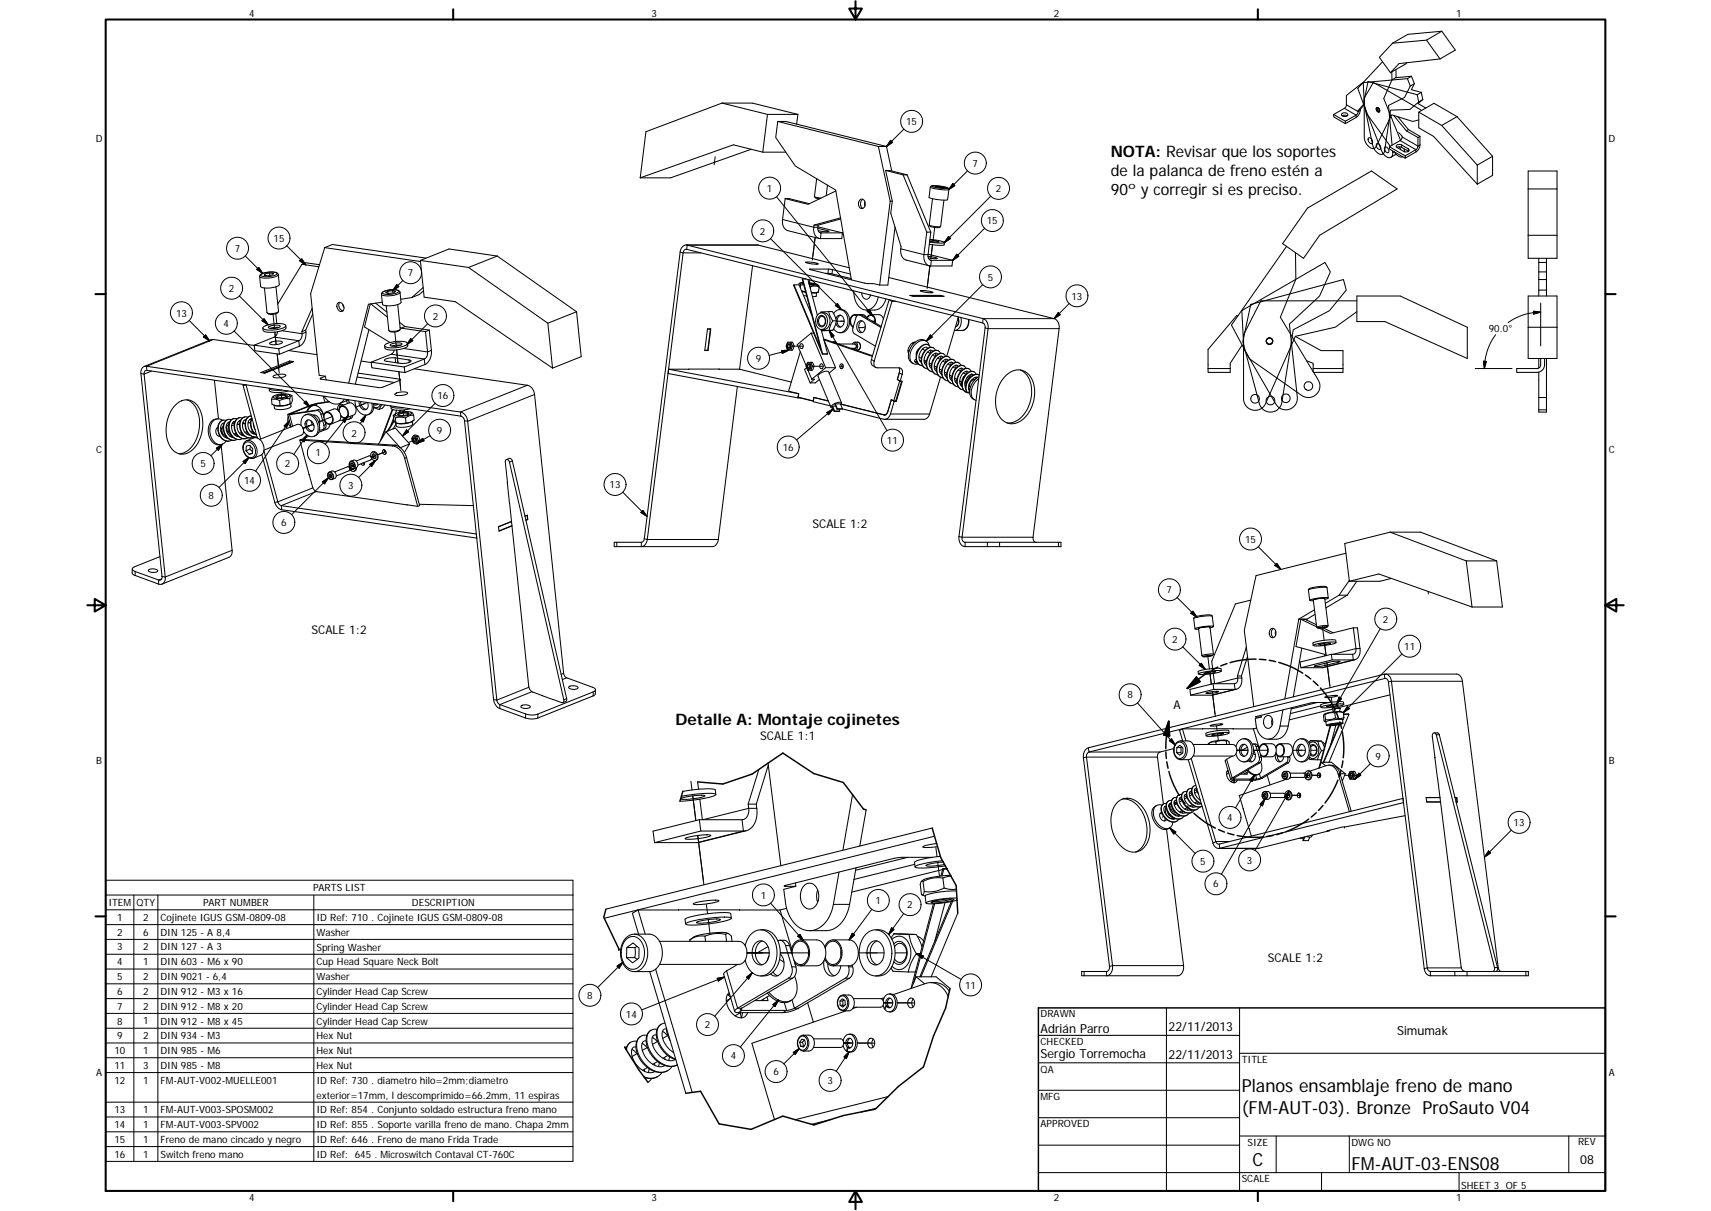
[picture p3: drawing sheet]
<svg xmlns="http://www.w3.org/2000/svg" width="594mm" height="420mm" viewBox="0 0 594 420" stroke-linecap="round" stroke-linejoin="round" font-family="sans-serif">
<defs><g id="words">
<g font-size="6.3">
<text x="431.1" y="378.9">Planos ensamblaje freno de mano</text>
<text x="431.1" y="386.4">(FM-AUT-03). Bronze ProSauto V04</text>
<text x="434.8" y="404.7">C</text>
<text x="469.2" y="406">FM-AUT-03-ENS08</text>
</g>
<g font-size="5.5">
<text x="385.6" y="54.4">NOTA: Revisar que los soportes</text>
<text x="385.6" y="61">de la palanca de freno estén a</text>
<text x="385.6" y="67.6">90º y corregir si es preciso.</text>
<text x="234.5" y="251.5">Detalle A: Montaje cojinetes</text>
</g>
<g font-size="4.4">
<text x="361.3" y="358.4">Adrián Parro</text>
<text x="405.8" y="357.8">22/11/2013</text>
<text x="485.1" y="359.2">Simumak</text>
<text x="361.3" y="367.1">Sergio Torremocha</text>
<text x="405.8" y="367.3">22/11/2013</text>
<text x="548.7" y="404">08</text>
</g>
<g font-size="4.2">
<text x="282.1" y="183.3">SCALE 1:2</text>
<text x="108.1" y="220.1">SCALE 1:2</text>
<text x="407.5" y="245.9">A</text>
<text x="263.9" y="256.9">SCALE 1:1</text>
<text x="440.2" y="333.8">SCALE 1:2</text>
</g>
<g font-size="3.5">
<text x="86.6" y="5.8">4</text>
<text x="226.3" y="5.8">3</text>
<text x="365.9" y="5.8">2</text>
<text x="505.6" y="5.8">1</text>
<text x="314.6" y="43.4">15</text>
<text x="33.2" y="49.4">D</text>
<text x="558.5" y="49.4">D</text>
<text x="337.7" y="57.9">7</text>
<text x="266.3" y="66.6">1</text>
<text x="345.8" y="66.7">2</text>
<text x="342.6" y="77.8">15</text>
<text x="95" y="83.9">15</text>
<text x="263.9" y="81.4">2</text>
<text x="81.5" y="87.4">7</text>
<text x="141.6" y="95.9">7</text>
<text x="79.5" y="101.3">2</text>
<text x="343" y="97.3">5</text>
<text x="372" y="103.9">13</text>
<text x="61.1" y="109.8">13</text>
<text x="77.7" y="113.4">4</text>
<text x="150.2" y="110.9">2</text>
<text x="516.9" y="115.3">90.0°</text>
<text x="262.4" y="125.6">9</text>
<text x="151.9" y="138.5">16</text>
<text x="122" y="151.4">2</text>
<text x="151.7" y="150.6">9</text>
<text x="308" y="154">11</text>
<text x="33.4" y="157.3">C</text>
<text x="109.6" y="158.3">1</text>
<text x="271.8" y="156.4">16</text>
<text x="558.6" y="157.3">C</text>
<text x="69.6" y="162.1">5</text>
<text x="84.7" y="167.9">14</text>
<text x="98.9" y="162.1">2</text>
<text x="72.4" y="173.1">8</text>
<text x="120.9" y="169.7">3</text>
<text x="211.6" y="169.4">13</text>
<text x="97.6" y="182.6">6</text>
<text x="432.3" y="188.3">15</text>
<text x="405.1" y="205.9">7</text>
<text x="480.2" y="216.1">2</text>
<text x="407" y="223">2</text>
<text x="487.5" y="225.5">11</text>
<text x="391.4" y="242.3">8</text>
<text x="477.5" y="263.5">9</text>
<text x="33.4" y="265.2">B</text>
<text x="558.6" y="265.2">B</text>
<text x="426.1" y="284.8">4</text>
<text x="525.5" y="286.6">13</text>
<text x="432.9" y="299.6">3</text>
<text x="416.7" y="300">5</text>
<text x="108.7" y="309.3">PARTS LIST</text>
<text x="264.1" y="311.7">1</text>
<text x="421.2" y="307.9">6</text>
<text x="37.6" y="314.4">ITEM</text>
<text x="47.4" y="314.4">QTY</text>
<text x="70.5" y="314.4">PART NUMBER</text>
<text x="143" y="314.4">DESCRIPTION</text>
<text x="304" y="313.7">1</text>
<text x="315" y="315.2">2</text>
<text x="40.6" y="319.5">1</text>
<text x="49.7" y="319.5">2</text>
<text x="55.7" y="319.5">Cojinete IGUS GSM-0809-08</text>
<text x="109.9" y="319.6">ID Ref: 710 . Cojinete IGUS GSM-0809-08</text>
<text x="40.6" y="324.7">2</text>
<text x="40.6" y="329.8">3</text>
<text x="49.7" y="324.7">6</text>
<text x="49.7" y="329.8">2</text>
<text x="55.7" y="324.7">DIN 125 - A 8,4</text>
<text x="55.7" y="329.8">DIN 127 - A 3</text>
<text x="109.9" y="324.7">Washer</text>
<text x="109.9" y="329.8">Spring Washer</text>
<text x="40.6" y="334.9">4</text>
<text x="49.7" y="334.9">1</text>
<text x="55.7" y="334.9">DIN 603 - M6 x 90</text>
<text x="109.9" y="334.9">Cup Head Square Neck Bolt</text>
<text x="40.6" y="340">5</text>
<text x="49.7" y="340">2</text>
<text x="55.7" y="340">DIN 9021 - 6,4</text>
<text x="109.9" y="340.1">Washer</text>
<text x="40.6" y="345.2">6</text>
<text x="49.7" y="345.2">2</text>
<text x="55.7" y="345.2">DIN 912 - M3 x 16</text>
<text x="109.9" y="345.2">Cylinder Head Cap Screw</text>
<text x="203.9" y="346.6">8</text>
<text x="335.1" y="343">11</text>
<text x="40.6" y="350.3">7</text>
<text x="49.7" y="350.3">2</text>
<text x="55.7" y="350.3">DIN 912 - M8 x 20</text>
<text x="109.9" y="350.4">Cylinder Head Cap Screw</text>
<text x="217.4" y="353.1">14</text>
<text x="361.3" y="353">DRAWN</text>
<text x="40.6" y="355.5">8</text>
<text x="49.7" y="355.4">1</text>
<text x="55.7" y="355.5">DIN 912 - M8 x 45</text>
<text x="109.9" y="355.5">Cylinder Head Cap Screw</text>
<text x="244.7" y="356.8">2</text>
<text x="39.7" y="365.7">10</text>
<text x="40.6" y="360.6">9</text>
<text x="49.7" y="360.6">2</text>
<text x="49.7" y="365.7">1</text>
<text x="55.7" y="360.6">DIN 934 - M3</text>
<text x="55.7" y="365.7">DIN 985 - M6</text>
<text x="109.9" y="360.6">Hex Nut</text>
<text x="109.9" y="365.7">Hex Nut</text>
<text x="361.3" y="362.5">CHECKED</text>
<text x="39.7" y="370.8">11</text>
<text x="49.7" y="370.9">3</text>
<text x="55.7" y="370.9">DIN 985 - M8</text>
<text x="109.9" y="370.8">Hex Nut</text>
<text x="253.7" y="367.5">4</text>
<text x="431.1" y="368.7">TITLE</text>
<text x="33.4" y="373.2">A</text>
<text x="39.7" y="376">12</text>
<text x="49.7" y="376">1</text>
<text x="55.7" y="376">FM-AUT-V002-MUELLE001</text>
<text x="109.9" y="376">ID Ref: 730 . diametro hilo=2mm;diametro</text>
<text x="268.5" y="373.1">6</text>
<text x="287.3" y="376.2">3</text>
<text x="361.3" y="372.1">QA</text>
<text x="558.6" y="373.2">A</text>
<text x="109.9" y="381.1">exterior=17mm, l descomprimido=66.2mm, 11 espiras</text>
<text x="361.3" y="381.6">MFG</text>
<text x="39.7" y="386.2">13</text>
<text x="49.7" y="386.2">1</text>
<text x="55.7" y="386.2">FM-AUT-V003-SPOSM002</text>
<text x="109.9" y="386.3">ID Ref: 854 . Conjunto soldado estructura freno mano</text>
<text x="39.7" y="391.4">14</text>
<text x="49.7" y="391.4">1</text>
<text x="55.7" y="391.4">FM-AUT-V003-SPV002</text>
<text x="109.9" y="391.4">ID Ref: 855 . Soporte varilla freno de mano. Chapa 2mm</text>
<text x="361.3" y="391.2">APPROVED</text>
<text x="39.7" y="396.5">15</text>
<text x="39.7" y="401.6">16</text>
<text x="49.7" y="396.5">1</text>
<text x="49.7" y="401.6">1</text>
<text x="55.7" y="396.5">Freno de mano cincado y negro</text>
<text x="55.7" y="401.7">Sw</text>
<text x="60.3" y="401.7">itch freno mano</text>
<text x="109.9" y="396.6">ID Ref: 646 . Freno de mano Frida Trade</text>
<text x="109.9" y="401.7">ID Ref: 645 . Microsw</text>
<text x="144.5" y="401.7">itch Contaval CT-760C</text>
<text x="433.2" y="397.5">SIZE</text>
<text x="469.2" y="397.5">DWG NO</text>
<text x="547.9" y="397.4">REV</text>
<text x="431.1" y="410.2">SCALE</text>
<text x="507.3" y="412.4">SHEET 3 OF 5</text>
<text x="86.6" y="416.7">4</text>
<text x="226.3" y="416.7">3</text>
<text x="365.9" y="416.7">2</text>
<text x="505.6" y="416.7">1</text>
</g>
</g></defs>
<g fill="none" stroke="#000" stroke-width=".35">
<path d="M466.8 37.6l4.1 2.3v.8M467.5 36.3l4 2.4 .8-.4M248.3 54.4l-.3 2.8M308.9 59.1h-1.4l2.3 10.7-.5 4.2M309.2 48.7l.7 .7-2.1 1.4zM313.9 44.8l-6.1 6M336 59.3l-6.6 6.5M484.1 52.7l-.5 .2M486.1 48.8l5.5 3.1v.8M486.7 50.3v.8M486.8 47.5l5.5 3.2 .7-.4M489 51.6v.8"/>
<path d="M269.6 68.3l33.5 41.3M271.7 76.2l10.8 2.6h1.4M323 64.9a14 14 0 0 0 6.5 .8M323.5 64.5h1a10.5 10.5 0 0 1 4.6 .8l-3.5-.1zM324.5 78.9l-.6 5M330.8 63.7l.7 .7-2.1 1.4zM341.9 79.2l-11.1 11.1M344 68.1l-16.1 16.1M85.1 88.8l6.1 6.1M89.8 92.8l1.4 2.1-2.1-1.4zM90.6 95.2a6.5 6.5 0 0 1 5.6-.3 5.4 5.4 0 0 1-5 1l-.6-.2zM96.6 95.2a6.2 6.2 0 0 1-5.4 1.3l-1.1-.6"/>
<path d="M99.6 85.3l6.6 6.6M104.7 89.8l1.5 2.1-2.1-1.4zM137.7 98.7l.8 .7-2.2 1.5zM139.9 97.3l-3.6 3.6M236.1 87.5l1.1 .2h6.1M263.3 85h-24.7l-.2 1.5M267.5 82.8l24.7 24.6M281.2 97.1l-.2 1.6M281.3 93.4v.1M282.2 88.9l.8-6.5-1 7.8M284.7 80.7l.4 .1-.2 2M287.2 80v.4"/>
<path d="M287.6 93.4l-.1 1.4M289 93.5l-.1 1.5M303.4 98.4l2 .5h2.9M312.8 86.3l8 2h1.4M322.9 92.3l-1 7.8M322.9 90.2l.5 .1-.3 2M323.8 84.9l-.6 4.7zM329.3 82l.7 .7-2.1 1.5zM332.2 88.2l.7 .7-2.1 1.4zM341.2 98.7l-19.6 19.7M65.7 111.2l7.1 7.1M71.4 116.2l1.4 2.1-2.1-1.4z"/>
<path d="M74.1 117.8l-23.2 9.3 .1 1.4M81.3 114.8l26.4 26.5M83.1 102.7l10 10M91.7 110.6l1.4 2.1-2.1-1.4zM94.8 109.1l.5 4.7M95.2 117l8.6 1.2 .2 1.9M95.4 115.3l.5 4.3zM97.9 114.7l7 1.1 1.3-.5M128.6 105.5l-2.1 7.9M132.9 101.4a6.4 6.4 0 0 1 5.6-.4 5.7 5.7 0 0 1-5 1.1l-.7-.4zM137.1 115.2l.5 4.8M138.9 101.4a6.8 6.8 0 0 1-6 1.1l-.5-.4"/>
<path d="M142.6 117.5l.7 .7-2.1 1.4zM148.5 112.3l-7.3 7.3M287.9 114.6l20.1 34.8M287.9 114.6l1.7 1.9-.9 .5zM290 106l.8-.7 1.4 2.1zM290.4 111.4h2.7M295 111.4h.4M296.6 119.4a.75 .75 0 0 1 .8 .7 .75 .75 0 0 1-.8 .8M296.8 119.4a.8 .8 0 0 1 .5 .7 .8 .8 0 0 1-.5 .8M297.8 118.7a1.46 1.46 0 0 1 .9 1.4 1.46 1.46 0 0 1-.9 1.4M298.6 109.3h.7M301.1 108l.8-.6 1.2 2.2z"/>
<path d="M302.8 111.4h1M316.8 119h.1M322.3 119.7a3.4 3.4 0 0 0-3.8 2.9l-.2 2.4 .5 1.1 .6 .5M323 116.2l.7 .7-2.1 1.5zM332.6 110.4a2.32 2.32 0 0 1-.8 3M332.7 110.3a2.28 2.28 0 0 1-1 3.1M336.3 110.8a3.2 3.2 0 0 1-2.3 3.9M342 113.8l1.1 .2h24.6M367.4 108.4l.7 .8-2.1 1.4zM371.3 105.3l-5.3 5.3h-24.7l-.1 1.4M519.3 116.2a20 20 0 0 0-3.9 11.7M532.4 108l2.5 .3-2.4 .7z"/>
<path d="M534.9 108.3a19.4 19.4 0 0 0-11.3 3.6M534.9 105.1v14.9M52.6 128.8l-2.6 1-1.1-.2M96.2 122.8l.7 6.6M97.6 136.1l.2 1.9M105.6 139.8l.7-.7 1.4 2.2zM110.5 139.9l-.7 .3 .2 .6M110.8 130.2l2.2 .3 .2 1.3M111.4 131.2v.4M127.5 139.7l-4.1 1.6M135.8 122.9l11.5 1.7 .2 1.9M137.2 124.2l.2 1.6"/>
<path d="M137.7 121.4l.5 4.5zM138.5 129l.7 6.6M138.8 131.6v.4M140.2 120.9l8.3 1.2 1.3-.5M142 124.9l.1 .8M151.1 139.9l-11.3 11.4M183.1 133.7l-23.2 9.3 .1 1.4M185.6 136.9l-23.2 9.3-1.1-.2M271.4 121.6l2.5-.1-2.3 1.1zM273.9 121.5l-6.8 1.8M274.4 120.1h.1M275.7 120.1h3.2"/>
<path d="M281.3 127.1h.1M282.6 127.1h3.2M291.5 127.1h1.3M302.6 124.7l.9 .6M312.2 129.3l1 .6M317.7 125.5l.5 .4M324.1 120.7a2.99 2.99 0 0 0-3.6 2.2 3.7 3.7 0 0 0 .7 4.8M325.9 121.8a3.4 3.4 0 0 0-3.9 2.9l-.2 2.1a2.42 2.42 0 0 0 1.1 1.9M327.6 122.8a3.4 3.4 0 0 0-3.8 2.9l-.3 1.4a2.81 2.81 0 0 0 1.2 2.7M329.4 123.8a3.4 3.4 0 0 0-3.8 2.9l-.3 2.2a2.34 2.34 0 0 0 1.2 1.9M331.1 124.9a3.3 3.3 0 0 0-3.8 2.9l-.2 2.1a2.48 2.48 0 0 0 1.1 1.9M332.9 125.9a3.1 3.1 0 0 0-3.7 2.6l-.3 2.4a2.47 2.47 0 0 0 1.1 2"/>
<path d="M334.7 127a3.3 3.3 0 0 0-3.8 2.9l-.3 2.1a2.42 2.42 0 0 0 1.2 1.9M336.5 128a3.4 3.4 0 0 0-3.9 2.9l-.2 2.1a2.57 2.57 0 0 0 1.1 2M336.6 133l-.1 .7 .4 .6M337.4 129.8l-.2 .1M338.2 129a3.4 3.4 0 0 0-3.8 3l-.2 2.1a2.29 2.29 0 0 0 1.1 1.9M338.4 131.8l-.7-.1-.6 .5M340 130.1a3.7 3.7 0 0 0-4.3 3.1l-.3 1.5 .4 1.4M512.2 127.9h12.8M515.1 125.3l1 .1-.7 2.5zM75.1 155.5l2.2-1.4-1.5 2.1zM76.7 149.7h.1M77.3 154.1l-4.1 4"/>
<path d="M77.5 145.8a3.4 3.4 0 0 0-1.2 5.1l1 1.4a2.58 2.58 0 0 0 2.2 .7M79.4 145.5a3.5 3.5 0 0 0-1.2 5.1l.7 1.1a2.87 2.87 0 0 0 2.5 1.1M79.5 146.4l-.2 .2M80.4 147.6h.2M81.3 145.2a3.3 3.3 0 0 0-1.4 4.7l.9 1.6a2.87 2.87 0 0 0 2.5 1M83.2 144.9a3.6 3.6 0 0 0-1.1 5.4l.6 .9a2.86 2.86 0 0 0 2.5 1M85.1 144.6a3.6 3.6 0 0 0-1.1 5.5l.4 .5a2.91 2.91 0 0 0 2.7 1.3M85.1 153.6a2.49 2.49 0 0 1 3.5 2.3 1.94 1.94 0 0 1-.1 2.1 1.94 1.94 0 0 1-2 .7 3.4 3.4 0 0 1-1.4-5.1zM85.7 152.9a3.5 3.5 0 0 1 3.5 4.5l-.4 1-.7 .6M86.5 158.7l-10.5 10.4M86.9 144.4a3.5 3.5 0 0 0-1.2 5l1.1 1.5a2.68 2.68 0 0 0 2.2 .7M87.5 145.2a4.9 4.9 0 0 0 1.6 5.7"/>
<path d="M98.7 147.8l1.8-1.8-1 2.3zM100.4 143.6h.8l-.7 .3 1.1 4M100.5 146l-11.8 17.5M104.7 152.7l1.8-1.7-.9 2.3zM106.5 151l-4.5 6.7M107.7 140.6l.7-.1 .1 .2M107.8 147.6l-2.6 1 3.7-1.4-3.7 1.4M110.7 142.2l-.7 .3M112.1 143.5l-.7 .2M113.1 147.3l-.6 .3M115.3 144.6l-4.7 1.8 2.1-.8M118.9 145.9l2-1.6-1.2 2.2z"/>
<path d="M120.9 144.3l-8 9.8M127.1 144l-2 3M127.1 144l-1 2.4-.8-.6zM130 158.2l-1.1 .5 1.5-.6-1.5 .6M130.4 159.7l-5.9 6M134 156.6l-2.9 1.2 2.2-.9M136.9 154.4l-.7 .3M139.9 142.3l.2 1.8M141.2 158.7l-.7 .3M141.2 149.1l.7 .7-2.1 1.5zM144.4 152.5l-2.6 1M144.8 153.8l2-1.7 .4 .9z"/>
<path d="M149.3 151.2l-4.5 2.6M177.9 159.9l-1 .4M287.1 143.1l2.2-1.2-1.6 2zM289.3 141.9l-12.7 10.7M307 144h.4M309.2 143.6h13.6M84.4 160.1l2.1-1.4-1.4 2.1zM108.6 169.3l-12.1 4.8-1.1 .2M109.8 170.5l-12.1 4.9 .1 1.4M112 167.2l2.1-1.5-1.4 2.2zM114.1 165.7l-12.8 12.9M114.1 164.1a1.18 1.18 0 0 1 1.4 .7 1.18 1.18 0 0 1-.5 1.5 1.38 1.38 0 0 1-.9-2.2z"/>
<path d="M114.3 163.8a1.47 1.47 0 0 1 1.4 .9 1.47 1.47 0 0 1-.3 1.6M121.7 160.3a1.19 1.19 0 0 1 1.3 .8 1.19 1.19 0 0 1-.7 1.4 1.43 1.43 0 0 1-.6-2.2zM121.8 162.3l-.4 .1 .4-.1M121.8 162.3l-.4 .1M121.8 160a1.46 1.46 0 0 1 1.4 .9 1.46 1.46 0 0 1-.4 1.7M128.3 161.1l2.1-1.4-1.4 2.2zM216.2 170.8l8.5 8.4M223.2 177.1l1.5 2.1-2.2-1.4zM46.9 198.3v1.3M80.6 190.9l-23.2 9.3-1.1-.2M214.2 188.2v1.5M222.7 188.2v1.5"/>
<path d="M223.7 186.9l1 .3h24.7M333 186.1l1 .3h24.7M335.1 188.2v1.5M342.8 188.2v1.5M347.1 188.2v1.5M367.5 188.2v1.5M436.9 189.7l7.8 7.9M442.6 196.2l.7-.7 1.4 2.1zM56.1 200.9l-1 .4v1.3M408.7 207.3l6.9 6.9M414.2 212l1.4 2.2-2.1-1.4zM416.1 218l2.2-.5h1.9h-1.8z"/>
<path d="M420.9 213.8a13.8 13.8 0 0 0-6.4 .8M453.1 214.8h-1.4l-1.7 9.5M455.9 208.1l1.5-.4 2.6-.1zM459.2 217.7l.6 4.5M460.7 203.9l-1.4-.1a12.4 12.4 0 0 0-5 .9M479.2 218.1l-15.1 26.2M495.9 205.2v.9M183.6 238.4l-11.1 4.5-1.1-.2M184.7 240l-11.1 4.5-.1 1.3M195.7 233.6l-.9 .4M196.8 235.2l-1.5 .6M410.6 224.4l7.9 7.9"/>
<path d="M416.4 230.8l.7-.7 1.4 2.2zM419.3 227.6l.6 4.5M420 233.1l.6 4.2M420.9 239.9l1.1 8.6M428.6 237.2l.2 2-8 2M431.2 235.2h-1.5l-7.9 2M459.9 223.2l.5 4.3M460 230.1l.1 .8M460.7 229.9l1.1 8.7M464.6 229.4v.4M469.6 227l.3 2-10.8 2.7M472.2 225h-1.4l-7.9 2"/>
<path d="M480.7 233.9l.1 1.5h.4M486.8 226.9l-20.4 20.3M507.8 236.4h-24.7l-1 .2M182.5 247.7v1.4M186.8 247.7l-.1 1.4M196.8 242.4l-1 .4M206 240.1l-.1 1.3M377.9 259.4l.2 1.5h24.7M394.9 243.9l13.2 14.6M406 257l.8-.7 1.3 2.2zM408.6 257.8a2.09 2.09 0 0 1 2.3 .2 2.09 2.09 0 0 1 .8 2.2 2.21 2.21 0 0 1-.6 2.2 2.21 2.21 0 0 1-2.3 .5 3.5 3.5 0 0 1-.2-5.1zM409.9 257.1a3.5 3.5 0 0 1 1.7 5.4l-.8 .8-.9 .3"/>
<path d="M422.4 251.9l.2 1.6M422.7 254.6l.3 2.3M436.1 259h.8M436.2 248.6v.2M437.9 248.2l.1 .6-2.2 .5M444.5 251.9h2.8M462.3 242l.2 1.6M462.6 244.6l.3 2.4M464.9 241.9l.9 .4-1.7 2zM467.8 245.1l.7 .7-2.1 1.4zM498.7 254.9h1M239.9 271.1l.4 3"/>
<path d="M240.5 276.1l1.1 8.6M401.9 262.7h-24.7l-1 .2M403.9 279a3.4 3.4 0 0 0 .8 4.7l1.1 .9a2.83 2.83 0 0 0 2.8 .3M405.7 277.9a3.4 3.4 0 0 0 .7 4.8l1.1 .9a2.84 2.84 0 0 0 2.9 .3M405.9 279.5h.1M406.6 278.7h.1M407.5 276.9a3.1 3.1 0 0 0 .5 4.5l1.9 1.5a2.38 2.38 0 0 0 2.3-.1M409.3 275.8a3.4 3.4 0 0 0 .6 4.8l1.8 1.2a2.37 2.37 0 0 0 2.2 0M411 274.8a3.4 3.4 0 0 0 .7 4.8l1.7 1.2a2.46 2.46 0 0 0 2.3-.1M412.8 273.7a3.3 3.3 0 0 0 .6 4.8l1.1 .9a2.76 2.76 0 0 0 2.9 .3M414.6 272.7a3.4 3.4 0 0 0 .7 4.9l1.8 1.1M425.9 263.5l1.9 6.4h.7"/>
<path d="M428.5 269.9l.1 .4-.7 .4M429.5 260.3h3.8h-3.8h2.6M435.2 260.3h5M435.7 268.8l-6.7 11.5M435.7 268.8l-.9 2.4-.8-.5zM435.9 268.9l.4 1.4-.6 .4M436.7 264.7h.7M437.2 262.7h.8M437.3 268.5l.4 1.4h.7M438.6 275a1.13 1.13 0 0 1 1.5 .6 1.13 1.13 0 0 1-.6 1.4 1.15 1.15 0 0 1-1.3-.6 1.15 1.15 0 0 1 .4-1.4zM439.2 277.2l-15.1 26.1M439.2 277.2l-.8 2.4-.9-.5z"/>
<path d="M439.2 274.6a1.44 1.44 0 0 1 1 1.4 1.44 1.44 0 0 1-1 1.3M445.5 268.1a.98 .98 0 0 1 1.3 0 .98 .98 0 0 1 .1 1.3 .88 .88 0 0 1-1.1 .8 .88 .88 0 0 1-.6-1.2zM446.1 267.6a1.44 1.44 0 0 1 1 1.4 1.44 1.44 0 0 1-1 1.4M446.5 264.7h.7M447.1 262.7h.7M447.4 275.9h-1.2h1.6h-1.6M447.6 274.5l-.8 2.4-.8-.5zM447.6 274.5l-11.8 20.6M448.6 275.9h3M448.8 260.3h4.5M454.3 269h-1.1h1.6h-1.6M455.2 260.3h2"/>
<path d="M455.5 269h3.1M464.6 268.5h.7M466.9 269h2.7M471.8 268.2l.7 .7-2.1 1.5zM475.8 264.9l-5.4 5.5M242.3 289.9l2.1 17.1M257.6 284.4l.5 3.9-16.1 4.1M262.8 280.5h-2.9l-15.8 3.9M324.9 294.1l.4 3.1M325.6 299.3l.6 4.7M404 283.3l-.4 .2M406.1 287.2l8.9 8.9"/>
<path d="M406.1 287.2l2.2 1.4-.8 .8zM407.1 280.4v.3a1.98 1.98 0 0 0 1.4 1.4M423.3 292.9l.2 1.4h13.6M426.9 292h-4.8l-.9 .5M516.8 295.2l.7 .8-2.1 1.4zM524.8 288l-9.4 9.4M36.7 305.4h162.2v97.5h-162.2zM36.7 310.5h162.2M36.7 315.7h162.2M46.5 310.5v92.4M54.8 310.5v92.4M109 310.5v92.4"/>
<path d="M245.3 313.9l.4 3.1M245.9 319.1l.6 4.7M267.6 313.4l11.4 13M272.8 307.2v.3M276.2 306.3l.1 1.2-4.2 1M289.4 313.8h5.6M302.7 315.5l-7.9 10.6M313.8 316.9l-5.3 7.3M36.7 320.8h162.2M36.7 325.9h162.2M36.7 331.1h162.2M36.7 336.2h162.2"/>
<path d="M214.2 335.2l2.2-1.4-1.4 2.1zM216.4 333.8l-8.9 8.8M217.4 325.9a3.5 3.5 0 0 1 5.8 1.8 6.5 6.5 0 0 1-2.5 8.4 3.9 3.9 0 0 1-4.7-3.4 7.3 7.3 0 0 1 1.4-6.8zM220.3 324.1a5.7 5.7 0 0 1 4.6 6.2 6.2 6.2 0 0 1-4.2 6.8h-.4M249 339.4l2.5-.4-2.1 1.4zM251.5 339l-28.7 11.4M252.3 336.9l3.8 12.9h1.4M259.2 339l2-1.5-1.3 2.2zM259.4 330.6h7.7h-7.7h5.3M261.2 337.5l-13.1 15.1M270.9 330.6h9.9M272.7 328.1h1.4"/>
<path d="M273.8 339.4h1.4M274.9 335.4h1.4M277 324.8l.7-.6 1.3 2.2zM293.5 339.4h1.4M294.7 335.4h1.4M295.9 323.8l.8 .6-1.9 1.7zM298 330.6h9M309.6 321.9l.8 .6-1.9 1.7zM310.8 330.6h3.9M318.2 330.9l15.5 8.9M318.2 330.9l2.4 .8-.5 .8zM376.4 337.1v1.4"/>
<path d="M384.2 337.1v1.4M410.9 335h-24.6l-1.1 .3M496.6 337.1v1.4M505.1 337.1v1.4M507.4 335.8h-11.8l-1.1 .3M509.4 337.1v1.4M518.9 335.7h1.1M520 335.8h.2M529.8 337.1v1.4M36.7 341.3h162.2M36.7 346.5h162.2M36.7 351.6h162.2"/>
<path d="M36.7 356.7h162.2M222.5 359.6a4.8 4.8 0 0 0-.9 5.8 9.3 9.3 0 0 0 8.7 6.6l1.6-.6M226 357.5a5 5 0 0 0-.6 6.4 9 9 0 0 0 8.8 5.9l1-.3M229.5 355.4a4.8 4.8 0 0 0-.8 6 10.9 10.9 0 0 0 5.9 6.1M257.4 349.9l.2 .7-1.3 .7M268.3 348.6l2-1.6-1.2 2.2zM270.3 347l-13.3 16.3M272.3 347.9l.8 2.7-1.3 .7M275 346.9l.8 2.9h1.4M278.9 359.2a2.97 2.97 0 0 1 2 2.6 2.97 2.97 0 0 1-1.7 2.8l-.3 .1M291.6 345.9a1.63 1.63 0 0 1 1.8-.2 1.63 1.63 0 0 1 .8 1.6 2.1 2.1 0 0 1-.2 2.2 2.1 2.1 0 0 1-2.1 .8 2.99 2.99 0 0 1-.3-4.4zM292.8 345.2a3 3 0 0 1 .8 5.3l-.8 .2"/>
<path d="M306.8 348h3.2M309.1 347.9h-2.3h3.2M311.5 347.9h4.6M311.5 348h6.1M36.7 361.9h162.2M36.7 367h162.2M36.7 372.1h162.2M218.9 361.6a3.5 3.5 0 0 0-1.4 2.8M228.3 373.5a5.4 5.4 0 0 1-4.8 0M275.4 365.1l2.1-1.4-1.4 2.1zM277.5 363.7l-5.3 5.4M277.6 360a1.72 1.72 0 0 1 2.1-.2 1.72 1.72 0 0 1 .7 2 1.84 1.84 0 0 1-.5 2 1.84 1.84 0 0 1-2.2 .2 3.1 3.1 0 0 1-.1-4z"/>
<path d="M293 366.7l1.8-1.8-.9 2.3zM294.8 364.9l-4.5 6.8M295.2 361.9h-2.3h3.2h-3.2M297.7 361.9h6M36.7 382.4h162.2M36.7 387.5h162.2M36.7 392.7h162.2M36.7 397.8h162.2"/>
<circle cx="316.5" cy="42.1" r="3.8"/>
<circle cx="338.6" cy="56.6" r="3.8"/>
<circle cx="267.2" cy="65.3" r="3.8"/>
<circle cx="344.6" cy="76.5" r="3.8"/>
<circle cx="346.7" cy="65.4" r="3.8"/>
<circle cx="80.4" cy="100" r="3.8"/>
<circle cx="82.5" cy="86.1" r="3.8"/>
<circle cx="96.9" cy="82.6" r="3.8"/>
<circle cx="142.6" cy="94.6" r="3.8"/>
<circle cx="264.8" cy="80.1" r="3.8"/>
<circle cx="343.9" cy="96.1" r="3.8"/>
<circle cx="63" cy="108.5" r="3.8"/>
<circle cx="78.6" cy="112.2" r="3.8"/>
<circle cx="151.2" cy="109.6" r="3.8"/>
<circle cx="373.9" cy="102.6" r="3.8"/>
<circle cx="153.8" cy="137.2" r="3.8"/>
<circle cx="263.4" cy="124.3" r="3.8"/>
<circle cx="110.5" cy="157.1" r="3.8"/>
<circle cx="122.9" cy="150.1" r="3.8"/>
<circle cx="152.6" cy="149.3" r="3.8"/>
<circle cx="273.7" cy="155.1" r="3.8"/>
<circle cx="309.9" cy="152.7" r="3.8"/>
<circle cx="70.5" cy="160.8" r="3.8"/>
<circle cx="73.4" cy="171.8" r="3.8"/>
<circle cx="86.6" cy="166.6" r="3.8"/>
<circle cx="99.9" cy="160.8" r="3.8"/>
<circle cx="121.8" cy="168.3" r="3.8"/>
<circle cx="213.5" cy="168.1" r="3.8"/>
<circle cx="98.5" cy="181.3" r="3.8"/>
<circle cx="434.2" cy="187" r="3.8"/>
<circle cx="406" cy="204.6" r="3.8"/>
<circle cx="481.1" cy="214.8" r="3.8"/>
<circle cx="408" cy="221.7" r="3.8"/>
<circle cx="489.5" cy="224.2" r="3.8"/>
<circle cx="392.4" cy="241" r="3.8"/>
<circle cx="478.5" cy="262.2" r="3.8"/>
<circle cx="417.7" cy="298.8" r="3.8"/>
<circle cx="427.1" cy="283.6" r="3.8"/>
<circle cx="433.9" cy="298.4" r="3.8"/>
<circle cx="527.4" cy="285.3" r="3.8"/>
<circle cx="265.1" cy="310.5" r="3.8"/>
<circle cx="305" cy="312.4" r="3.8"/>
<circle cx="316" cy="313.9" r="3.8"/>
<circle cx="422.2" cy="306.6" r="3.8"/>
<circle cx="204.8" cy="345.3" r="3.8"/>
<circle cx="219.3" cy="351.8" r="3.8"/>
<circle cx="245.7" cy="355.5" r="3.8"/>
<circle cx="337" cy="341.7" r="3.8"/>
<circle cx="254.7" cy="366.3" r="3.8"/>
<circle cx="269.5" cy="371.8" r="3.8"/>
<circle cx="288.2" cy="374.9" r="3.8"/>
</g>
<g fill="none" stroke="#000" stroke-width=".36">
<path d="M483.5 15l-4.6 4.9 3.9 5.3M495.3 13.9l-11.8 1.1M495.3 13.9l4.7 6.5M500.6 10.8l-5.3 3.1M500.6 10.8l-11.8 1.1-5.3 3.1M500.6 10.8l4.7 6.6-5.3 3M250.7 35.8l-26.4 9.9-2 16M250.7 35.8h10.5l15.8 3.9M250.7 35.8l15.8 3.9M266.5 39.7h10.5l-.4 3.4M266.5 39.7l-1.7 13.1M463.1 39.7v.8l4 2.4"/>
<path d="M463.1 39.7l4 2.4M465.9 39.5a1.22 1.22 0 0 1 2.1 .4 1.18 1.18 0 0 1-1.2 .6 1.18 1.18 0 0 1-1-.9zM471.5 38.4v.7l-.5 .7-3.9 2.3M472.3 38a3.1 3.1 0 0 1-1.4 2.7l-3.8 2.2v-.8M472.3 38l-.8 .4M472.8 29l.1 .1M472.8 29l-5.3 4.1v3.5l-.4 .7-4 2.4M473.3 28.7l-.5 .3M473.3 28.7l.4 8.3 5.9 15.1a2.85 2.85 0 0 0 3.5 2.4l.5-.9-.1-1.3M473.5 36.2l-2 2.2M473.6 36.4l-1.3 1.6M478 37.5a.77 .77 0 0 1 .9 .4 .77 .77 0 0 1-.3 .9l-.6-.5z"/>
<path d="M478 37.4a.83 .83 0 0 1 .9 .5 .83 .83 0 0 1-.2 .9l-.3-.1a1.01 1.01 0 0 1-.4-1.3zM478 37.4a.8 .8 0 0 1 .9 .5 .8 .8 0 0 1-.3 .9l-.3-.1a.92 .92 0 0 1-.3-1.3zM478.3 37.3l.2 .9 .5 .4M480 21.4l-8.6 9.2 3.3 9.1 8 11M483.2 24.9l.1 2.8M483.3 27.7l-2.8 6.5 5.8 14.5M484.7 24.1v2.8M484.7 26.9h.1M484.7 26.9l-1.4 .8M488.5 21.7l-.4 .5-5.3 3M488.7 27.3l-15.4 1.4M488.7 27.3l1 2.5"/>
<path d="M489.7 29.8l-2 4-5.6 2.8 1.2 13.8M490.1 26.5l-5.4 .4M490.1 26.5l1 2.5M490.1 26.5l-1.4 .8M491.1 29l-1.1 2.1 3.5 .9M491.1 29l-1.4 .8M492.1 32.9l-17.1-4.6-1.5 7.1 3.1 14.9a3.6 3.6 0 0 0 3.5 3.2l.7-1.1 2-14.2 6.7-.2 3.1-2.6M492.1 32.9l.5 2.5M492.6 38.9l8 4.6M493.5 32l.5 2.6M493.5 32l-1.4 .9M493.6 38.3l-16.7-9.7-3.2 5.4v13.6a3.9 3.9 0 0 0 3.3 3.9l.7-.6 5.5-11.1 7.4 2.3 2-.5"/>
<path d="M494 34.6l-1.4 .8M494 34.6l-1.6 1.3 2.7 1.6M500 20.4l-14.3 1.7-2.9 3.1M260.8 51.8l-28 9.9h-10.5M264.8 52.8h8M264.8 52.8l-10.2-2.6-32.3 11.5M270 42.1l-.7 5.6 6.9 9.9 13.9 8.3 5.5 31.2M305 50.8l-35-8.7h2.9l34.9 8.7M305 50.8h2.8M305 50.8l4.1 19M307.5 59.1l6.1 1.6M307.8 50.8l1.8 8.5"/>
<path d="M308.9 59.1l6.1 1.6M466 40.2l.6-.2 1.1 .2M475.2 47.9a1.2 1.2 0 0 1 1.2 .6 1.2 1.2 0 0 1-.2 1.3 1.42 1.42 0 0 1-1-1.9zM478 49.9a1.19 1.19 0 0 1 1.2 .6 1.19 1.19 0 0 1-.1 1.3 1.42 1.42 0 0 1-1.1-1.9zM480.3 53.3l-.2 .1M480.8 51.1a1.19 1.19 0 0 1 1.2 .5 1.19 1.19 0 0 1-.1 1.4 1.39 1.39 0 0 1-1.1-1.9zM482.4 50.9v.8l5.5 3.2M482.4 50.9l5.5 3.2M483.9 40l4.4 5.4 4 2.3M484.1 52.7a2.75 2.75 0 0 0 3 1.7M484.7 53.4l-1.7 1.2M484.9 50.4l.6-.3 1 .1 2.5 1.4a.64 .64 0 0 1 .1 .9 .64 .64 0 0 1-.8 .2l-.7-.1-2.7-1.5-.1-.3z"/>
<path d="M485 51.2l1.3-.3 2.7 1.6M485.3 40.5l3.7 4.5 4 2.3M485.6 46l1.2 1.2-.2 1.1-4.2 2.6M485.7 50.9l.7 1.1M487.4 51.5l.3 1.2M489 45l-.7 .4M492.3 47.7v3l-.2 .8-4.2 2.6M493 47.3v3a2.94 2.94 0 0 1-1.4 2.4l-3.7 2.2v-.8M493 47.3l-.7 .4M500.6 43.5l12.3 13.8M505.9 40.5l-5.3 3M505.9 40.5l-8-4.7-5.3 3.1v5.4l5.2 3 15.1 16.6"/>
<path d="M505.9 40.5l12.3 13.7M512.9 57.3v6.6M518.2 54.2l-5.3 3.1M518.2 54.2v6.7l-5.3 3M530.6 59.3h10v30.3h-10zM272.6 68.9l-.9 7.3a3.3 3.3 0 0 0 1.9 3.8l10.8 2.7M272.6 68.9h1.4l7 1.8M282.6 78.1h1.4M282.8 68.2l2.3 .5M282.8 68.2l.4 .5 1.3 .3M283.6 62l-.8 6.2M283.9 79.2l4 1.1h-1.9l-1.9-.3"/>
<path d="M284 78.7l8.5 2.1M287.3 64.2l-.4 3.7M290.2 66.3l-9.6 4.6-8-2M291.8 75.6l-9.2 2.5a3.6 3.6 0 0 0 1.9 4.7h7.8l.2-2M291.9 76l-7.9 2.1a1.81 1.81 0 0 0 1.1 2.7h7.4M298.5 69.4a1.23 1.23 0 0 1 1.5 0 1.23 1.23 0 0 1 .4 1.5 1.23 1.23 0 0 1-1.2 1.5 1.23 1.23 0 0 1-1.1-1.7zM299.6 69.2a1.93 1.93 0 0 0 0 3.1M300.3 70v1.4M309.1 69.8l-3.7 29.1M309.1 69.8h.7M309.3 74l3.6 11.6a3.7 3.7 0 0 0 1.7 4.6l8.1 2M310.8 78.8l-2.5 20.1"/>
<path d="M313.6 60.7h1.4M313.6 60.7l8.2 19.8M315 60.7l8.2 19.8M322.6 78.1l.4 .5 1.7 .4h1.4l.5-.4M323.1 64.6l1.6-.1 2.2 .2a2.67 2.67 0 0 1 2.6 1l-.5 3.6a13.3 13.3 0 0 1-6.4-.8zM323.8 68.9l-1.2 9.2M324.7 64.8h1.9l1.3 .3h-2zM325 64.6v.3M326.6 64.8v.4M327.7 69.4l-1.1 9.2-2.4-.1-1.6-.4M454 72.2l22.2-12.9 8.9 6.3-26.9 16-5.6 8-7.3-5.1zM530.6 65.6h10"/>
<path d="M90.5 95.2a7 7 0 0 1 5.9-.3l.6 3.8a6.2 6.2 0 0 1-5.4 1.2l-1.1-.5-.4-3.5zM92 95v.6M92 95l1.6-.3 1.3 .2-.2 .5-1.6 .3-1.3-.2zM93.6 94.7l.1 .9M95.8 99.5l.9 8.5a4 4 0 0 1-4 .4l-.9-8.5M104.8 91.7l5.9 .9M104.8 91.7l1.4-.5 4.7 .6M104.8 91.7l-8.4 13.8M112.7 85.9l-4.8 16 2.9 28.3M112.7 85.9l2.7-1.1 32.5 4.8M112.7 85.9l33.3 4.8M146 90.4l16.7 2.4"/>
<path d="M146.9 99.8l-4 3.5M162.7 92.8l27.5 19.3M172.6 88.8l-9.9 4M172.6 88.8l27.6 19.4M172.6 88.8l-16.7-2.4-9.9 4 1.3 12.7 10.8 1.6 33.7 23M237 85.5l1.1-.5h.5l102.7 25.6a3.1 3.1 0 0 1 1.8 3.4l-9.1 72.4a1.4 1.4 0 0 0 1.1 1.8h33.3v1.5h-33.3a2.83 2.83 0 0 1-2.1-3.6l9-72.3a1.57 1.57 0 0 0-.8-1.8l-102.8-25.5a1.12 1.12 0 0 0-1.2 1.2l-12.5 99.5a2.48 2.48 0 0 1-2 2.5h-9.4v-1.5h9.4l.5-.3 .4-.7 12.5-99.7 .3-1.1zM238.2 85h24.9l31.8 7.9M261.3 92.2l-4.5 35.9M275.7 98.8l-.2 .2 7 16.6M277.4 98.8l.3-.5 .3 .6M278 98.9l-.1 .9M278.2 98l-.6 .3"/>
<path d="M278.7 96.8h1.1M278.7 96.8l6.8 26M278.7 96.8l-.2 .1 6.4 24-9.2-22.1h1.7l4.4 10.5M278.8 98l-.7 .1 .9 .4M279.1 98.8l-1.1 .1M279.7 91l2.8 .1 1.7 .4h-2.7zM280.5 97l3.3 12.3M280.8 98.1l3.1 .7h-2.9M280.9 98.2l2.1 .5h-2M280.9 98.4l1.7 .4M281.2 99.3l.3 .2M281.5 99.5l1.4-.2 1.5 .2"/>
<path d="M281.5 99.5l-.1 .7M283.8 98.8l.6 .7M284.4 99.5l-.2 1.8M286.6 94.8l2.1 .2 6.9 1.7M295.3 95.1l-7.3-1.7h-7l19.3 4.9 3.1 .1M308.6 96.3l57.4 14.3a3.1 3.1 0 0 1 1.7 3.4l-9 72.4a1.43 1.43 0 0 0 1 1.8M321.8 80.5l-1 7.8a3.1 3.1 0 0 0 2.3 4h7.4l.3-2M321.8 80.5h1.4M322.2 89l3.3 .6-3.2-.1M322.2 88.3l8.6 2M322.2 88.3a1.53 1.53 0 0 0 1.2 2h7.4M322.8 83.3l3.2 .6-3.2-.2"/>
<path d="M322.9 83a10.1 10.1 0 0 1 5 1.2l-1.9 .1-3.2-.3M323.2 80.5l-1 7.8M327.9 84.2l-.1 .7-.2 .2-4.9-.3M446.7 85.5l-19.1 27.3 6.2 11.7 18.2 12.7a4 4 0 0 0 5-.3 4 4 0 0 0 .7-5l-1.6-2.7M449.8 87.6l.1 9.3-5.3 13.2 11.3 18.8M530.6 81.6h10M534.3 89.6v13.1M534.3 97h2.6M534.3 94.3h2.6M534.3 91.1h2.6M536.9 89.6v13.1M88.3 119.8l.2 1.9 8.5 1.2"/>
<path d="M88.3 119.8l8.5 1.2M88.3 119.9l-14.8-2.1-23.5 9.4M91.4 113.5a9.7 9.7 0 0 1 7.8-.7 1.02 1.02 0 0 1-1.2 1.1 10.2 10.2 0 0 1-6.6 .1zM93.2 113.5a4.7 4.7 0 0 1 4.1-.3 4 4 0 0 1-4.1 .4zM93.7 119a4.7 4.7 0 0 1 4.4-.3 4.7 4.7 0 0 1-4.5 .5zM95.8 108.8l.3 3.5M96.3 113.6v.2M96.4 115.1a2.15 2.15 0 0 1-1.2 1.9l-6.9 2.8M96.6 108.2a3.1 3.1 0 0 1-3.8 .4M96.8 113.6h-1.2l-1.8 .3M99.2 113l.1 .7a5.4 5.4 0 0 1-4.4 1.6h-1.7a1.48 1.48 0 0 1-1.9-1.5M104.8 115.1a2.71 2.71 0 0 1-1 3.1l-7 2.8"/>
<path d="M106.1 114.5a5 5 0 0 1-2.1 5.6l-7 2.8-.2-1.9M106.1 114.5l-1.3 .6M108.4 106.9l-3.6 8.2M108.6 108.9l-2.5 5.6M117.3 105.1a1.62 1.62 0 0 1 2 1 1.62 1.62 0 0 1-.8 2 1.91 1.91 0 0 1-1.2-3zM118 104.9a1.93 1.93 0 0 0 1.1 2.9M119 105.5l.4 1.2M126.5 113.4l8.9 5.5M128.1 114.4l-4.7 18.9M128.8 105.4l5.7 4.6M130.4 105.2l3.9 3.1M132.7 104.8l-4.8 .8-6.8 27.3"/>
<path d="M132.8 101.4a7 7 0 0 1 5.9-.4l.5 3.9a6.4 6.4 0 0 1-5.3 1.1l-.8-.1-.3-.4-.4-3.4zM133.7 119.7a9.5 9.5 0 0 1 7.7-.7 .99 .99 0 0 1-1.1 1 8.7 8.7 0 0 1-6.7 .1zM133.9 101.6l.7-.5 1.7-.2 1 .3-.7 .4-1.7 .2zM134.6 101.1l.1 .7M135.5 119.6a4.4 4.4 0 0 1 4.1-.2 4.3 4.3 0 0 1-4.2 .4zM136.3 100.9l.1 .8M136.9 119.9v.2M138.1 105.7l.9 8.5a4 4 0 0 1-4 .4l-.9-8.5M138.7 111.8l1.9 1.5 8.4 1.2M138.9 114.4a3.2 3.2 0 0 1-3.8 .3M138.9 113.5l.4 .4 8.4 1.2M139.1 119.8h-1.9l-1.1 .3"/>
<path d="M140.6 113.3l-1.3 .6M141.5 119.1l.1 .8a4 4 0 0 1-3.4 1.4l-2.4 .2-1.4-.2-.7-.4-.1-.9M142.9 103.3l-3.8 .5M147 100.9l-1.4 1.3-2.7 1.1M147.7 115.1l.8 7a2.36 2.36 0 0 1-1.2 2.5l-6.9 2.7M149 114.5l-1.3 .6M149 114.5l.8 7.1a4.9 4.9 0 0 1-2.3 4.9l-6.9 2.8-.2-2M190.2 112.1l1.6 15.6M200.2 108.2l-10 3.9M200.2 108.2l1.6 15.5-10 4M245.7 114.1l-1 7.5h1.1M245.7 114.1h1.1l-1 7.5"/>
<path d="M246.5 114.1l-.8 .1M246.7 114.2l-1 7.3h-1M273.5 119.2a1.04 1.04 0 0 1 1.3 .6 1.04 1.04 0 0 1-.7 1.4 1.12 1.12 0 0 1-1-.8 1.12 1.12 0 0 1 .4-1.2zM273.7 119.4a.64 .64 0 0 1 .8 .7 .64 .64 0 0 1-.9 .6l-.2-.8zM273.7 119.6a.5 .5 0 0 1 .7 .5 .5 .5 0 0 1-.8 .4zM274.4 119.8v.6M274.7 118.7l.5 1.4M274.7 118.7h.4l.6 1.4M274.7 118.7h-.2a1.33 1.33 0 0 0-1.4 .6 1.33 1.33 0 0 0 .1 1.5 1.1 1.1 0 0 0 1.5 .7M278 119.4a.75 .75 0 0 1 .9 .7 .75 .75 0 0 1-.9 .7 1.05 1.05 0 0 1 0-1.4zM278.3 100.8l1.4 .4M278.4 101.1l1.3 .3"/>
<path d="M279 102.5l1.1 .2M281.6 115.6l-4.8 4 3.1 7.4M281.6 115.6h.9M281.6 115.6l5.1 12M282.5 115.6l3 7.2M283.5 101.6l-.1 1.2-1.3 .1M284.1 109.1a1.87 1.87 0 0 1 2-.4 1.87 1.87 0 0 1 1.1 1.8 2.79 2.79 0 0 1-2.2 3.8 3.3 3.3 0 0 1-.9-5.2zM284.2 101.3l-1 .2-1.5-.1M284.2 101.3l-1 .4h-1.4M284.3 109.9a1.41 1.41 0 0 1 1.8-.2 1.41 1.41 0 0 1 .6 1.7 1.46 1.46 0 0 1-.6 1.6 1.46 1.46 0 0 1-1.7 0 2.54 2.54 0 0 1-.1-3.1zM284.7 110.1a1.23 1.23 0 0 1 1.5 0 1.23 1.23 0 0 1 .4 1.4 1.23 1.23 0 0 1-1.2 1.6 1.23 1.23 0 0 1-1.2-1.6zM284.9 114.3l.3 .4"/>
<path d="M285.2 114.7l2.2 8.1M285.3 108.5a2.94 2.94 0 0 1 2.7 1.6 2.94 2.94 0 0 1-.3 3.2l-1 .9-1.4 .1M286 117.6l17 5.8M287.7 108.1h1.3l.9 1.6 .5 1.6M287.7 108.1l.5 1.6 1 1.6M287.7 108.1l-2.6 .1-.2 .4M287.9 114.6h1.2l-3.9 .1M287.9 114.6l-2.7 .1M289.1 118.7l.7-.1 .5 .5M289.2 111.3h1.2M289.2 111.3l-.9 1.7-.4 1.6M289.4 108.8a2.48 2.48 0 0 1 2.6-1.3 2.48 2.48 0 0 1 2.1 2 4.4 4.4 0 0 1-2.2 5.9 2.48 2.48 0 0 1-2.4-1.4"/>
<path d="M289.5 118.6h.5l.7 .6M290.2 110.6a1.42 1.42 0 0 1 1.6-1.3 1.42 1.42 0 0 1 1.2 1.6 1.68 1.68 0 0 1-.2 2 1.68 1.68 0 0 1-1.9 .3l-.7-1M290.4 111.3l-.4 1.7-.9 1.6M291.2 119.4l.4 .2M291.3 119.4h5.5M291.6 107.4a3.7 3.7 0 0 1 3.3 5 3.2 3.2 0 0 1-3.3 3M291.9 109.3a2.38 2.38 0 0 0 0 4.2M296 119.4a1 1 0 0 1 1.3-.6 1 1 0 0 1 .5 1.4l-.2 .8-.5 .4M296.3 100.9l.3 2.1a4.5 4.5 0 0 0 5.2 4.4 5.4 5.4 0 0 0 3.1-4.4M296.7 109.2h3.1l.7 .4 .4 .7a1.54 1.54 0 0 1 1.9-1.1 1.54 1.54 0 0 1 1.1 1.8v1.1M296.8 118.7h1a1.41 1.41 0 0 1 1 1.6 1.41 1.41 0 0 1-1.5 1.2M297.5 109.7a1.46 1.46 0 0 0-1.6 0 1.46 1.46 0 0 0-.6 1.5 2.15 2.15 0 0 0 1 2.1"/>
<path d="M297.6 109.5a1.75 1.75 0 0 0-2 .2 1.75 1.75 0 0 0-.5 2l.3 1 .8 .8M298.1 111.6a1.56 1.56 0 0 1 1.9 .1 1.56 1.56 0 0 1 .4 1.8 1.48 1.48 0 0 1-.6 1.6 1.48 1.48 0 0 1-1.8-.1 2.66 2.66 0 0 1 .1-3.4zM298.9 109.2l7.1 4.1M299.2 101.6a1.66 1.66 0 0 0 .6 1.8 1.66 1.66 0 0 0 1.8 .1l.7-1.1M299.3 111.3a2.4 2.4 0 0 0 0 4.1M300.5 113.3l-.7 .3-1.6 .1M301.1 110.4a1.35 1.35 0 0 1 1.6-1 1.35 1.35 0 0 1 1.1 1.6v1M302.1 102.3l.1 .3M302.4 109.2h2.8a1.67 1.67 0 0 1 1.5 1.5M303.8 111v.8M305.9 113.6l-7.3-4.3a.99 .99 0 0 0-1.4 .9l-1.1 3.7a1.72 1.72 0 0 0 .6 1.9l7.2 4.3M307.6 103.7a4.6 4.6 0 0 1-4 3.9h-2.8"/>
<path d="M309.7 104.5h1.4M309.7 104.5l-6.2 20.8a1.57 1.57 0 0 0 1.1 2.3h7.6M309.7 104.5l-1-.5-6.1 20.7a1.78 1.78 0 0 0 .5 2.2l.9 .6M315.9 102.5h10.6l1.3 .3h-10.6zM316.7 102.7l10.2 .1M316.8 119l.4 .2M317.5 118.7l-.2 .4M317.8 118.7a3.2 3.2 0 0 0-2.3 4M319.6 100.8l2.7 .2 1.7 .5-2.7-.1zM321.6 118.4a3.7 3.7 0 0 0-5.2 1.8 4.1 4.1 0 0 0 .1 5.6l.5 .3M322.6 119.9a2.38 2.38 0 0 0-1.7-1.8 2.38 2.38 0 0 0-2.5 .8 5.6 5.6 0 0 0-2 6.6 2.19 2.19 0 0 0 2.5 .8M326.5 102.5v.2"/>
<path d="M332.8 109.9l-4.1 13.7M333.6 110.2a3.3 3.3 0 0 1-2.2 4.5M336.4 110.8a3.1 3.1 0 0 1-2.4 3.9h-2.5M429.9 109.5h-.5l-9.9 11.7v6.7M431.2 107.8l28.9-16.7 1.8 3.2-3.7 8.4-10.5 9.8 2.7 25.3a4 4 0 0 1-2.7 4.2 4 4 0 0 1-4.7-1.8l-11.1-19.2zM431.3 119.7l-4.2 6.3v1.9M434.3 105.6l32.2-8.6 .9 3.6-5.8 7.2-12.6 6.6-3.9 25.2a4 4 0 0 1-3.8 3.4 4 4 0 0 1-4-3l-5.8-21.4zM449.7 116.7l9 4.9h7.6v6.3M471.1 102.7h15.1l23.3 10.8v10.9l-28.7-12.8h-9.7zM471.1 104.4h-33.3l-6 11.8v22.2a4 4 0 0 0 3.1 3.9 4 4 0 0 0 4.5-2.3l10.4-23.3 13.8-3.2 7.5-5.4M530.6 102.7h10v21.7h-10zM530.6 113.5h10"/>
<path d="M534.3 100.6h2.6M64.8 138.7a8 8 0 0 1 4.5 8.3 10.8 10.8 0 0 1-5.6 10.2l-1.6 .2M74.5 131.9l1.4 13.4M84.4 133.7l1-.2 5.1 18.8M84.9 133.5l-.5 .2 4.9 18.3M94.3 138.6l.1 1.7 1.5 .5 1.3-.1M94.3 138.6h1.6l1.2 .4M94.8 130.5a4.9 4.9 0 0 1 4.5-.3 4.6 4.6 0 0 1-4.5 .5zM95 137.5a6.6 6.6 0 0 1 5.6-.4 2.94 2.94 0 0 1-2.9 1.1l-1.5 .1a.88 .88 0 0 1-1.3-.7zM95.2 137.4l-.6 .4-.3 .8M95.8 137.5a4.3 4.3 0 0 1 4-.2 3.9 3.9 0 0 1-4 .3zM97.1 139l.1 1.7"/>
<path d="M97.8 135.3h-3.4l-1-.6 .1 .8a6 6 0 0 0 5.2 .5l1.3-.4M99.4 137.6a.62 .62 0 0 0-.4-.5 .62 .62 0 0 0-.6 .1l-1.3 .1a.64 .64 0 0 0-.6 0 .64 .64 0 0 0-.3 .7M100.3 136.8l1 .5M100.3 121.6l9.8 1.4M100.6 125.3l-10.1 4 1.4 .2M100.6 138.3h-1.4l-2.1 .7M100.6 125.3v.4M100.6 125.3l1.3 .2-10 4M100.6 125.7l1.1-.1-9.8 3.9M100.6 125.7l-9.2 3.7M100.6 138.3l.2 1.7M100.9 140l.1 1a5.8 5.8 0 0 1-5 1l-.7-.3-.1-1.1"/>
<path d="M101 140a7.7 7.7 0 0 1-5.9 .5M101.3 137.3l-.4 .2-.3 .8M101.3 137.3l.2 1.6-.2 .7-.5 .4M112.2 137.4l.6 2.1M112.5 137.5a4.2 4.2 0 0 0 6.5 1.7l.5-.7M114.2 139.3l-5.6 1-8.7 3.5 10.1-1.3a1.51 1.51 0 0 1 1.4 1.2l1.1 3.9a1.19 1.19 0 0 1-.7 1.6l-.9 .1M114.4 139.4l-5.8 1.1-7.7 3.1 9.8-1.4a1.57 1.57 0 0 1 1.4 1.3l1 3.8a1.31 1.31 0 0 1-1.1 1.8M120.2 139.1l.5 .9M120.8 138.8l.6 .9M121 138.7l-3.2 1.3M123.3 139a4.4 4.4 0 0 0 4.2 5 3.2 3.2 0 0 0 1.6-4.1M124 130.8l12.9 1.9"/>
<path d="M124.3 129.5l14.8 2.2-6.2 2.6-1.2 .2-20.6-3.1 1.9-.9M124.7 139.3a2.27 2.27 0 0 0 2.4 2.8 1.79 1.79 0 0 0 .5-2.4M125.2 139.3a2.44 2.44 0 0 0 2.1 2.7M125.4 125.3l3.5 .5M128.9 125.7l.2 1.9 11.5 1.7M128.9 125.7l11.5 1.6M129.7 140a3.1 3.1 0 0 1-2 3.9M133.5 124.8l1.1-.5 2-.2 6.1 1a3.1 3.1 0 0 1-3.4 1l-5.3-.8-.6-.3zM136.9 121.4l-.8 1.4-7.2 2.9M137.2 136.6a4.8 4.8 0 0 1 4.3-.2 4.5 4.5 0 0 1-4.4 .5zM143.8 128l39.3 5.7a3.5 3.5 0 0 1 2.5 3.2l10.1 96.7 .3 .9 .5 .6 9.2 3.3a.82 .82 0 0 1 1 .7 .82 .82 0 0 1-.7 1l-20.5 8-2.7-.3-9.5-3.4-.5-.6-.3-.9-10.1-96.7a3.5 3.5 0 0 0-2.5-3.2l-109-15.9a1.94 1.94 0 0 0-2 2.5l7.4 70.4a.93 .93 0 0 1-.2 1 .93 .93 0 0 1-1 .3l-8.2-3a.8 .8 0 0 1-.9-.5 .8 .8 0 0 1 .5-1l9.1-3.7M232.1 128.1h7.1"/>
<path d="M232.1 128.1l45.2 8.5M232.1 128.1l-.1 1.5 45.1 8.4M239.1 128.1h10.7M245.6 121.5l.2 .1M249.5 128.1h7.3M256 134.1l-6.6 53.1a2.52 2.52 0 0 1-2.1 2.5h-24.6M256.8 128.1l18 4.5M275.2 120.1l-.5 1.4M275.2 120.1h.5M275.7 120.1l-.6 1.4h-.4M277.1 138l5.3 1.2M277.3 136.6l-.2 1.4"/>
<path d="M277.8 138h.1M277.9 122l-4.1 13.7 3.5 .9-.1 1.2 5.2 1.3M280 127.6l-.6 .6 1.9 4.6M280.4 126.2a1.01 1.01 0 0 1 1.3 .4 1.01 1.01 0 0 1-.3 1.3 .92 .92 0 0 1-1.2-.1 .92 .92 0 0 1-.1-1.2zM280.5 126.5a.61 .61 0 0 1 .9 .6 .61 .61 0 0 1-.9 .5zM280.5 128.5l1.3 3.1M280.6 126.6a.51 .51 0 0 1 .8 .5 .51 .51 0 0 1-.9 .3zM281.3 126.7v.7M281.6 125.7l.6 1.4M281.6 125.7h.5l.5 1.4M281.6 125.7h-.2a1.31 1.31 0 0 0-1.3 .6 1.31 1.31 0 0 0 0 1.5 1.1 1.1 0 0 0 1.5 .7M281.8 131.6h1l-1.5 1.2"/>
<path d="M282.2 127.1l-.6 1.4M282.2 127.1h.4M282.4 139.1h.1M282.4 139.1l.1-1.2 5.1 1.2-5-1.2-.2 1.5 5.9 1.4M282.6 127.1l-.5 1.4h-.5M284.5 131.7l-1.4 1.1h-1.8M284.8 126.5a.78 .78 0 0 1 1.1 .4 .78 .78 0 0 1-.7 1 .93 .93 0 0 1-.4-1.4zM286.7 127.6l-4.9 4M286.7 127.6h3.4M287.4 122.8h-1.9M287.4 122.8h-.1M291.8 126.4a.72 .72 0 0 1 1 .7 .72 .72 0 0 1-1 .6l-.2-.5z"/>
<path d="M292.2 139.8l-4.5-10.8a3.2 3.2 0 0 0-3.7 1.6l4.5 10.7M292.6 126.4l-.3 .5 .3 .9M295.5 120.9h1.3M296 120.9l.1 .2M302.9 123.7l-16.8-5.8 4 9.7-2.2 1.9M309.5 138.7h.1M309.5 138.7l1 .6M309.5 138.7l-1.4 4.6-.5 .6-.6 .1M309.5 138.6l.8 .5M309.5 138.6l-1.2 4.1a1.37 1.37 0 0 1-1.6 1.2M310.3 139.1h.7M310.5 139.3l-1.3 4.3a2.15 2.15 0 0 1-2.4 1.9l-14.3-3.6"/>
<path d="M311 139.1l.2 .2M311.6 131.7l.7-2.7-.1-1.4a1.53 1.53 0 0 1 1 2.3l-.7 2.3M311.6 131.7l.9 .5M311.6 131.7l.8 .5M311.6 131.7h.1M312.4 132.2h.1M312.4 132.2l-2.1 6.9M312.5 132.2h.8l-2.1 7.1h-.7M313 132.2l-2 6.9M315.3 121.8h.3M315.3 121.6l.4 .2M317.6 125.4l1.2 .8"/>
<path d="M318.1 124.7a.45 .45 0 0 0-.6 .2 .45 .45 0 0 0 .2 .6 .45 .45 0 0 0 .6-.2M319.1 121a2.14 2.14 0 0 0-.9 2.1M319.1 123.9l.8 .4M319.9 125.1l-.5 .1M320.3 121.1l.9 .5M320.4 121v.1M320.9 124.9l.8 .5M321.4 125.2l-.5 .4M321.6 125.7l-.6 .2M322.1 120.9l-.2-.4a3.1 3.1 0 0 0-2.7 4.3l.7 1M322.6 125.9l.8 .5M322.9 126.1l-.3 .2"/>
<path d="M323 120.5a1.9 1.9 0 0 0-1.6-1.1 1.9 1.9 0 0 0-1.8 1 4.1 4.1 0 0 0 .1 6.4l.7 .2M323.2 121.5l-.2 1.1-.9-.5M323.4 126.8l-.6 .2M323.4 127.8h.1M323.8 121.9l-.2-.3a2.3 2.3 0 0 0-2.5 2.1l-.2 1.8 .7 1.3M324.4 127l.8 .5M324.7 127.2l-.3 .2M324.8 121.5a1.89 1.89 0 0 0-1.7-1.1 1.89 1.89 0 0 0-1.7 1 4.2 4.2 0 0 0-.1 6.3l.8 .3M324.9 122.5l-.2 1.2-.9-.5M325.2 127.8l-.7 .2M325.6 122.9l-.2-.3a2.31 2.31 0 0 0-2.5 2.1l-.2 2.1 .7 1.1M326.2 128l.8 .5"/>
<path d="M326.5 128.2l-.3 .2M326.6 122.6a1.92 1.92 0 0 0-3.5-.2 4.1 4.1 0 0 0-.1 6.4l.9 .2M326.6 130.9l-3.8 12.7a2.25 2.25 0 0 1-2 1.9h-13.6M326.7 123.6l-.3 1.1-.8-.5M327 128.9l-.7 .2M327.4 125.3l.9 .5M327.4 124l-.2-.3a3.2 3.2 0 0 0-2.7 4.2l.7 1M327.9 129.1l.9 .4M328.2 129.2l-.3 .3M328.3 123.6a1.88 1.88 0 0 0-1.7-1.1 1.88 1.88 0 0 0-1.7 1 4.2 4.2 0 0 0-.1 6.3l.9 .3M328.5 124.6l-.3 1.1M328.7 129.9l-.6 .2"/>
<path d="M329.1 125l-.2-.3a2.68 2.68 0 0 0-2.7 2.7v1.5l.8 1M329.7 130.1l.8 .5M330 130.3l-.3 .2M330.1 124.7a1.88 1.88 0 0 0-1.7-1.2 1.88 1.88 0 0 0-1.7 1 4.3 4.3 0 0 0-.3 6.3l1.1 .3M330.2 125.7l-.2 1.1-.9-.5M330.5 130.9l-.7 .2M330.9 126.1l-.2-.3a2.3 2.3 0 0 0-2.5 2.1l-.2 2.1 .8 .9M331.5 131.1l.8 .5M331.8 131.3l-.3 .2M331.8 125.7a1.88 1.88 0 0 0-1.6-1.1 1.88 1.88 0 0 0-1.7 1 4.2 4.2 0 0 0-.3 6.2l1 .4M332 126.7l-.2 1.1-.9-.5M332.2 132l-.6 .2"/>
<path d="M332.3 133.1h.1M332.7 127.1l-.2-.3a2.3 2.3 0 0 0-2.6 2.1l-.2 1.8 .2 .7 .6 .6M332.7 128.4l.9 .5M333.2 132.2l.7 .4M333.5 132.4l-.3 .2M333.6 126.7a1.91 1.91 0 0 0-1.7-1.1 1.91 1.91 0 0 0-1.7 1 4.3 4.3 0 0 0-.3 6.2l1.1 .4M333.7 127.7l-.2 1.2M333.8 133.5l.2 .2M333.8 133.5l.2 .1M333.8 133.1l-.4 .1M334.4 129.4l.9 .5M334.4 128.1l-.2-.3a2.9 2.9 0 0 0-2.7 3.4l.2 1.3 .6 .6"/>
<path d="M334.5 130.8l-.7 2.7M334.5 130.8l.2 .1M335.1 130.3l-.6 .5M335.2 134.4l.1 .1M335.2 132l-.2 1M335.4 127.8a1.9 1.9 0 0 0-1.7-1.1 1.9 1.9 0 0 0-1.7 1 4 4 0 0 0 0 6.4l.8 .1M335.5 128.8l-.2 1.1M336.2 129.2l-.2-.3a3.1 3.1 0 0 0-2.7 4.2l.7 1M336.5 135.3h.2M336.8 135.1l-.5-.3 .2 .2-.1 .1M336.9 134.3v.1M337.1 130.7a3.1 3.1 0 0 0-1.8 3"/>
<path d="M337.1 128.8a1.76 1.76 0 0 0-3.1-.3 4.1 4.1 0 0 0-.2 6.6l.8 .2M337.2 129.9a3.8 3.8 0 0 0-1.9 4.7M337.4 129.8v.1M337.4 129.8l.5 .4M337.4 129.9l.5 .3M337.4 129.9l-1.7 1.2M338.4 131.8h.1M338.4 131.8a1.74 1.74 0 0 0-1.5 2.5M338.7 130.9l.2 .3M338.8 131.1l-.3-.1 .5 .3M338.9 129.9a1.84 1.84 0 0 0-3.2-.3 4.1 4.1 0 0 0-.3 6.5l1.3 .3M339.1 130.9l-.1 .4"/>
<path d="M339.8 131.4a5.5 5.5 0 0 0-2 6.8l1.1 .7M339.9 130.7a5.6 5.6 0 0 0-2.6 7.2l1 .8M340 130.1a3.9 3.9 0 0 0-4.6 3.5l-.1 1.2a1.06 1.06 0 0 0 1 1.3 1.04 1.04 0 0 0 0-1.4 3.5 3.5 0 0 1 3.2-3.8M349.2 130.4a5.4 5.4 0 0 1 5.4-2 5.4 5.4 0 0 1 4.1 4.2 12.3 12.3 0 0 1-4.7 13.7 5.3 5.3 0 0 1-7.9-3.8 12.7 12.7 0 0 1 3.1-12.1zM354.2 128.4a8 8 0 0 1 4 8.4 10.8 10.8 0 0 1-7 9.9h-1.5M419.5 127.9v1.3h7.6v-1.3M419.5 127.9h7.6M453.7 125.2l2.2 .8v1.9M455.9 127.9v1.3h10.4v-1.3M455.9 127.9h10.4M534.3 129.1v8.8M534.3 137.9v4.3"/>
<path d="M534.3 124.4v3.3M534.3 137.9h2.6M534.9 124.4v2.1a1.34 1.34 0 0 1-1.3 1.4h-7v1.3h7a2.65 2.65 0 0 0 2.7-2.7v-2.1M536.9 124.4v13.5M536.9 137.9v4.3M60.7 140.7a5 5 0 0 1 5-1.9 5 5 0 0 1 3.8 3.7 12.5 12.5 0 0 1-3.8 14.4 4.9 4.9 0 0 1-7.3-3.4 13.3 13.3 0 0 1 2.3-12.8zM75.4 145.4a3.9 3.9 0 0 0-3 5.2 3.8 3.8 0 0 0 4.4 3.6l3.8 36.7a2.27 2.27 0 0 1-1.1 2.5l-23.2 9.2M75.5 148.3h.1M75.6 148.3a1.7 1.7 0 0 0-.6 1.8 1.7 1.7 0 0 0 1.4 1.2M76.3 151.2l-.3 .2M76.6 148.5l.3 .3M77.1 150.5v.1"/>
<path d="M77.2 148.4a1.46 1.46 0 0 0 .3 2.3M77.3 145.8a2.79 2.79 0 0 0-3-.1 2.79 2.79 0 0 0-1.4 2.7 4.9 4.9 0 0 0 3.4 5.9l1.4-.4 .8-.9M77.6 147.6a2.62 2.62 0 0 0 1.1 4M77.8 146.7a2.09 2.09 0 0 0-1 3.2l.8 1.4 .8 .6 .8 .2M78.1 150.7l.2 .5M78.3 151.2l.1 .1M78.4 151.2h-.1M78.5 148.3l.6 2.2M78.5 145.9a2.42 2.42 0 0 0-2.9 3.1 3.6 3.6 0 0 0 4.9 3.7M79 152v.1M79.3 146.6a3.3 3.3 0 0 0 1.8 5.2M79.4 147.7a2.68 2.68 0 0 0 1.1 3.5"/>
<path d="M79.6 146.8l-1.1 1.5M79.7 151.3l1.3 .5M79.8 146.3l-.3 .1M80.4 145.6a2.2 2.2 0 0 0-2.9 2.7 3.8 3.8 0 0 0 4.5 4.3l.4-.1M80.6 146.9l.8 .2M80.8 146.6l.6 .3M81.2 146.3l.3 .3M81.3 147.5l-.7 .1M81.6 146.2a1.99 1.99 0 0 0-1 3l.9 1.7 1.5 .6M82 150.4l-.8 .1M82.1 150.5l-.4 .5M82.2 150.7l-.4 .4"/>
<path d="M82.2 145.4a2.18 2.18 0 0 0-2.8 2.6 3.8 3.8 0 0 0 4.5 4.3l.4-.2M82.5 146.8l.3 .5M82.5 151l-.3 .3M83.1 146l.3 .3M83.2 147.2l-.9 .1M83.5 145.9a2.04 2.04 0 0 0-1 3l.9 1.7 1.4 .6M83.9 150.1l-.8 .1M83.9 150.2l-.2 .7M84.2 145.1a2.17 2.17 0 0 0-2.9 2.6 3.8 3.8 0 0 0 4.5 4.4l.3-.2M84.4 146.5l.3 .5M84.4 150.7l-.3 .4M85 145.7l.3 .3"/>
<path d="M85.1 146.9l-.9 .1M85.2 153.2l2.8-1.2a3.5 3.5 0 0 1 3.6 4.4l-.6 1.3-2.9 1.3a3.5 3.5 0 0 1-3.4-5.2zM85.4 145.6a2.02 2.02 0 0 0-1 3.1l.7 1.5 .8 .5 .8 .2M85.5 154.8l1.2-.3 1.1 1.2-.1 1.6-1.2 .3-1.1-1.2zM85.8 149.8l-.8 .2M85.8 149.9l-.2 .7M86.1 144.8a2.11 2.11 0 0 0-2.9 2.2 3.9 3.9 0 0 0 4.5 4.8l.3-.2M86.3 146.2l.3 .5M86.3 150.5l-.3 .3M86.8 155.9l.9 .9M86.8 155.9l-1.4 .5M86.9 145.4l.3 .3"/>
<path d="M86.9 154.7l-.1 1.2M87 146.6l-.9 .2M87.3 144.3a3.2 3.2 0 0 0-1.9 4.8 3.5 3.5 0 0 0 3.8 2.5M87.3 145.4a1.86 1.86 0 0 0-1.1 2.7l1 2 1.4 .6M87.5 145.1a4.6 4.6 0 0 0 1.6 5.9M87.7 157.2l-1.2 .4M87.7 149.6l-.8 .1M87.7 149.6l-.2 .7M88 146.9l.6 2.1M88.1 150.2l-.2 .3M90.2 152.5l13-5.2a2.11 2.11 0 0 1 2 1.3 2.11 2.11 0 0 1-.6 2.4l-13 5.2M90.9 157.7l4.5 16.6a3.4 3.4 0 0 0 2.4 2.5l67.7 9.9"/>
<path d="M91.6 156.3l4.9 17.8 .5 1 .7 .3 67.7 9.9M99.9 143.9l1.2 4.2M100 144.7h.1M100.1 144.6a3.1 3.1 0 0 0 .9 3.5M100.8 140l-1.8 .6-1.8 .1M100.9 147.6h-.4M104.1 152.7l1.3 4.8M104.6 147.6a2.65 2.65 0 0 1 2.9-3.6 4.7 4.7 0 0 1 1.9 7.2 2.95 2.95 0 0 1-4-1.5M105 148.3l.3 .7M105.4 157.5h.1M105.4 157.4l2 7.3M105.7 150.1h-.4"/>
<path d="M106 144a3.4 3.4 0 0 1 4.6 2.4 3.4 3.4 0 0 1-1.6 5M106.2 146.2a1.56 1.56 0 0 1 1.6-.4 1.56 1.56 0 0 1 1 1.3 1.51 1.51 0 0 1 .2 1.8 1.51 1.51 0 0 1-1.7 .7 2.72 2.72 0 0 1-1.1-3.4zM106.8 142.7a2.54 2.54 0 0 1 2.3-2.1 2.54 2.54 0 0 1 2.6 1.8l.6 1.8M107 145.7a2.38 2.38 0 0 0 1.5 3.8M107.3 151.3l-1.1 .5-.6 .7M107.9 146l.5 1.1 .6 .6M108.7 144.1a2.32 2.32 0 0 1 2.2 3.2M108.9 140.7a2.78 2.78 0 0 0-2.4 2.1M109.1 144l-.2 .2M112.3 144.3a1.47 1.47 0 0 1 1.3-1.4 1.47 1.47 0 0 1 1.6 1.1 1.86 1.86 0 0 1 .5 2 1.86 1.86 0 0 1-1.6 1.2l-1.2-.9M112.5 145a1.37 1.37 0 0 1 .8-1.8 1.37 1.37 0 0 1 1.8 .9 1.7 1.7 0 0 1 .4 1.7 1.7 1.7 0 0 1-1.3 1.2l-.8-.3-.8-1.1M113.1 146.6l-.1 .1"/>
<path d="M113.2 143l2.6-1.1a2.39 2.39 0 0 1 2.3 1.5 2.39 2.39 0 0 1-.6 2.7l-2.7 1.1M114.6 147.3l-.9 1.5-3 1.2M117.6 142.6a1.47 1.47 0 0 1 1.1-1.8 1.47 1.47 0 0 1 1.8 1.1 1.93 1.93 0 0 1-.9 3.2l-1.3-.7M117.8 142.9a1.36 1.36 0 0 1 .8-1.9 1.36 1.36 0 0 1 1.8 1 1.71 1.71 0 0 1 .4 1.7 1.71 1.71 0 0 1-1.3 1.2l-1.2-.8M118.3 140.3l-.5 1.1M118.5 140.9l2.6-1.1a2.4 2.4 0 0 1 2.3 1.5 2.4 2.4 0 0 1-.6 2.7l-2.7 1M119.2 140.6a1.32 1.32 0 0 0-1.6 0 1.32 1.32 0 0 0-.3 1.6M121.8 144.4l-.2 .7-.5 .4-3.3 .4M122.5 144.1l-.3 .8-.9 .5M123.7 160l4.4-1.8a.78 .78 0 0 1 .8 .5 .78 .78 0 0 1-.2 .9l-4.4 1.8M128.8 158.4a1.13 1.13 0 0 1 .7-1.6 1.13 1.13 0 0 1 1.4 1.1 1.12 1.12 0 0 1-.3 1.7 1.12 1.12 0 0 1-1.6-.6l.4-.4 .9 .4M128.9 158.5l.1 .3"/>
<path d="M129 158.9h.1M129.3 158.5a.68 .68 0 0 1 .5-1.1 .68 .68 0 0 1 .7 .9 .58 .58 0 0 1-.4 .8 .58 .58 0 0 1-.7-.5M129.3 156.8a1.56 1.56 0 0 1 1.8 1 1.56 1.56 0 0 1-.7 1.9M129.3 158.5l.4 .1M129.3 158.5l-.3 .3M129.7 158.6l-.1 .1M129.7 157.5l-.2 .5 .2 .6M130 140l.8 .1M131.2 140.2l-.7 .4-.8-.3M132.1 140.3a1.59 1.59 0 0 1-2.3 .9M132.6 140.4l-.4 .6a.94 .94 0 0 1-.6 .9 .94 .94 0 0 1-1-.2l-.9-.3M132.9 156.2a.79 .79 0 0 1 1.1 .4 .79 .79 0 0 1-.5 1.1 1.03 1.03 0 0 1-.6-1.5z"/>
<path d="M133.5 156.1l.1 .8 .4 .5M133.6 140.5l-.8 1.1-1.2 .4M134 149.8l-2.6 4.3M134 149.8l4.9 5.5M134.8 149.5l-.8 .3M136.2 142l-4.1 11M136.4 142.1l-3.8 9.9M136.5 148.8l-1.7 .7M136.5 148.8l.8-.3 4.9 5.5M136.6 144.1l.2 1.8 .6 .8M136.6 144.1l.7 .9M136.6 145.1l-.9 2.5"/>
<path d="M136.8 145.9l-2.3 3.7M136.9 146.1l-2.1 3.4M137.1 154.5l.5 .1M137.3 145l.1 1.7M137.3 143.6a6.6 6.6 0 0 1 5.6-.3 3.1 3.1 0 0 1-3 1.1h-1.2a1.14 1.14 0 0 1-1.5-.7zM137.5 143.5l-.9 .6M137.5 147.2l-1 1.6M137.7 142.3l-.5 1.4M138.1 143.6a4.4 4.4 0 0 1 3.9-.2 3.9 3.9 0 0 1-4 .4zM138.9 142.3l-.4 .8M139.2 142.3l-.4 .7M140.1 141.5h-3l-1.1-.3-.3-.4 .1 .8a7.1 7.1 0 0 0 6.1 .3l.4-.1"/>
<path d="M140.5 142.2l-.3 .6M140.8 145l-2.2-.3-1.3 .3M140.8 145l.2 1.7M141 146.7l-1.3 .3-2.3-.3M141.6 143.8a.62 .62 0 0 0-.3-.6 .62 .62 0 0 0-.7 .1l-1.7 .3-.5 .2 .1 .3M142.2 154l-1.8 3M142.2 154l-3.2 1.3M142.5 143l.7 .2 .4 .9M143.2 146.1l.1 1a5.8 5.8 0 0 1-5 1.1l-.8-.5-.1-1M143.4 151.7a1.08 1.08 0 0 1 1.3 .6 1.08 1.08 0 0 1-.5 1.4 1.34 1.34 0 0 1-.8-2zM143.4 146a7.2 7.2 0 0 1-6.1 .7M143.6 151.1l.5-.2 1.1 .4"/>
<path d="M143.6 151.1l1.2 .4M143.6 151.1a1.73 1.73 0 0 0-.4 1.8 1.73 1.73 0 0 0 1.5 1.2M143.6 152a.7 .7 0 0 1 .9 .5 .7 .7 0 0 1-.5 .9 .92 .92 0 0 1-.4-1.4zM143.6 144.1l.2 1.7-1.4 .7-1.4 .2M143.6 144.1h-1.1l-1.7 .9M144.3 152.2l.2 .6M144.8 151.5l.6 1.5M145.2 151.3l-.4 .2M145.2 151.3l.6 1.5M145.4 153l-.7 1.1M145.8 152.8l-.4 .2M145.8 152.8l-.6 1.1-.5 .2"/>
<path d="M175.8 159.4l1-.4a.97 .97 0 0 1 1.1 .9l18.9 82.5-.3 .9-1.1 .5M289.1 140.9l-.2 .1 .7 1.7M289.1 140.9l.7 1.7M289.1 140.9h1.1M289.8 142.6l-.2 .1M289.8 142.6h1.7M290 140.1l-.1 .2 .7 1.6M290 140.1l.8 1.7M290 140.1h1.8l.7 1.7M290.8 141.8l-.2 .1M290.8 141.8h1.7M291.3 141.9l.2 .7"/>
<path d="M291.5 142.6l-1.9 .1M291.9 140.4a.5 .5 0 0 0 .3-.7 .5 .5 0 0 0-.8-.1l-2 .7a.78 .78 0 0 0-.7 1.2l.5 .1M292.1 140.3l14.9 3.7M292.5 141.8l-1.9 .1M307 143.9h.5M534.3 142.2v.8h2.6v-.8M534.3 142.2h2.6M107.3 164.7l1.2 4.2a2.34 2.34 0 0 0 1.6 1.7l25.7 3.7M114.2 164.8l.4-.4 .5 .4 .1 .7-.3 .3-.5-.3zM114.6 164.6l.2 .7M114.6 164.6l-.4 .2M114.7 164.5l-.1 .1"/>
<path d="M114.8 165.3l.4 .2M114.8 165.3l-.4 .2M116.2 163.7l4.4-1.7a.78 .78 0 0 1 .8 .4 .78 .78 0 0 1-.2 .9l-4.5 1.8M121.3 161.2l-.1 1M121.3 162.3h.1M121.4 162.3v.3M121.4 162.6h.1M121.5 162.8l.3 .4M121.8 160.9l.4-.2v.7M121.8 160.9l.4-.2 .5 .4v.7l-.4 .2-.5-.5zM121.8 162.3l.2 .3M121.8 163.2h.2"/>
<path d="M122 162.6l-.2 .6M122 162.6h.4M122.2 161.4l-.4 .1M122.2 161.4l.5 .4M122.4 162.6h.1M122.4 162.6v.1M122.9 162.5l-.2 .4-.6-.2M123.5 162.3a.97 .97 0 0 1-.4 1.1 .97 .97 0 0 1-1.2-.1l.2-.6 .7 .1M123.8 162.2l-.2 .8-.7 .5M126.1 160.6l.4 .5M126.5 160.4a.62 .62 0 0 1-.3 1 .62 .62 0 0 1-.8-.5M135.7 174.3l5.6 .8"/>
<path d="M141.3 175.1v.1M141.3 175.1l3.7 .6 .7-.3-4.5-16.7a5.5 5.5 0 0 0-4.3-4.3l-32.2-2-.6 .3 32.1 2a5.3 5.3 0 0 1 4.3 4.3l4.5 16.7M145.6 175l18.8 .4M176.1 167.4l.8 7.3M176.1 167.4l-.7-7.1a.74 .74 0 0 1 .8-.9 .74 .74 0 0 1 .7 .9l18.9 82.5a.66 .66 0 0 1-.1 .7 .66 .66 0 0 1-.7 .3l-3-1.1M176.2 167.4h-.1M176.9 174.6h.1M176.9 174.6l6.7 63.5a2.49 2.49 0 0 0 1.4 2l3.3 1.2M45.9 197.4v1.5l.5 .6 8.7 3.1a1.88 1.88 0 0 0 1.9-.5 1.88 1.88 0 0 0 .4-1.9l-7.4-70.4a1.01 1.01 0 0 1 1-1.3l109 15.9a1.72 1.72 0 0 1 1.3 1.6l10.1 96.7a3.9 3.9 0 0 0 2.1 3.1l9.3 3.4 1.9 .3 1.4-.2 20.1-8 .5-.4v-1.6M51.6 197.7l1.7-.3a1.1 1.1 0 0 1 1.4 .8 2.47 2.47 0 0 1-3.2-.4zM177.6 180.9l-4.5 1.8M177.6 181l-4.5 1.8"/>
<path d="M177.8 182.4l-4.5 1.8M177.8 182.5l-4.5 1.8-.2-1.6M183.1 180.3v-1.5l-.8 .3 .7-.3 .2 1.4-.6 .2M183.3 180.3l-.7 .2M467.3 192l-31.2 7.7-4.1 19 3.3 26.5M482.7 184.6l26.4 10M482.7 184.6h10.5l26.5 10M482.7 184.6l-15.8 4 1.6 13.1M509.1 194.6l2 16M509.1 194.6h10.6M519.7 194.6l2 16h-10.6M416.2 218.1l1.1 9.4"/>
<path d="M420.1 217.6l1.2 9.4M420.2 217.8l1.2-.4h-3.5l-3 .8 1.3 .1M421.4 217.4l-.5-3.6a2.87 2.87 0 0 0-3-.4l-.6 .1a3 3 0 0 0-2.8 1.1l.4 3.6M434.3 208.2l-5.3 1.3-8.3 19.9 .4 2.5M441.2 218.2a1.26 1.26 0 0 1 1.5 .2 1.26 1.26 0 0 1 .3 1.4 1.19 1.19 0 0 1-1.1 1.5 1.19 1.19 0 0 1-1.2-1.4l.1-.9zM442.2 218a1.95 1.95 0 0 0 0 3.2M442.9 218.9v1.4M450.9 214.8h2.9M450.9 214.8l-4.8 27.7M451.7 214.8l5.5 2.7M453.1 214.8l4 1.9M453.8 214.8l-.1 .4"/>
<path d="M456 208.2l1.2 9.4M456.4 211.6l-5.5 3.2M456.6 213.1l-2.8 1.7M457.2 217.6l.4 .4M457.6 217.9l1.6-.4h1.6l-1.8 .5zM459.4 217.9l3.5 1.6M460 207.7l1.1 9.4M460 207.9l1.2-.4a12.4 12.4 0 0 0-6.4 .8l1.2 .1M461.1 217.1l-.3 .4M461.1 217.1l-1.3-.1-2.6 .6M461.2 207.5l-.5-3.6a2.09 2.09 0 0 0-2.4-.4l-1.1 .1a2.96 2.96 0 0 0-2.9 1.1l.4 3.6M464.9 206.5h2.9"/>
<path d="M464.9 206.5l-4.7 2.8M467.8 206.5l-7.4 4.4M468.5 201.4l-3.6 5.1M468.5 201.7l10.2-2.6 32.4 11.5M469.9 217.8h1.4l.9 7.2a3.1 3.1 0 0 1-2.3 4h-7.4l-.2-2M469.9 217.8l-7.9 2-3.8-1.8M469.9 217.8l.9 7.2a1.59 1.59 0 0 1-1.2 2h-7.3M471.1 201.7l-3.3 4.8M483.1 200.7l-4 1h-10.6M197.5 238.3l1.7-.4a1.08 1.08 0 0 1 1.5 .8 2.37 2.37 0 0 1-3.3-.3zM416.1 233.8a17.3 17.3 0 0 1 7.9-.9 17.9 17.9 0 0 1-7.9 .9zM417.4 227.5l.4 .4"/>
<path d="M417.8 227.8l1.3-.4h1.9l-1.8 .5zM418 233.5l1.6-.4 2.5-.1a1.47 1.47 0 0 1-1.7 .5zM421 227.4l.3-.5-2.4 .1-1.5 .5M421.2 237.2l-8 2 .2 2 8-2M421.3 233.6l.4 3.6M424 232.8v-.7a17.3 17.3 0 0 0-8 .9l.1 .8M429.3 239.1a34.5 34.5 0 0 1-15.9 2.1M429.7 234.5h1.4M429.7 234.5a1.83 1.83 0 0 1-1.1 2.7h-7.4M431.1 234.5a3.6 3.6 0 0 1-2 4.7h-7.7l-.2-2M432.7 224.5l-3 10M433.1 227.8l-2 6.7"/>
<path d="M450 224.3l9.9 2.7 .1 .6M452 224.9l-3 16.9M455.9 223.9a17.2 17.2 0 0 1 8-1 16 16 0 0 1-8 1zM456.3 231.1l6.1-1.5 2.9-.1-6.1 1.6-2 .2zM457.8 223.7l1.8-.5h2.4l-1.9 .5zM462.3 227l-10.9 2.7 .3 2 10.8-2.7M463.9 222.9l-.1-.8a16.5 16.5 0 0 0-7.9 1.1v.7M470.4 228.9l-11.1 2.8h-7.6M481 233.9h24.7a2.48 2.48 0 0 1 2.1 2.5l12.4 99.4 .5 1 .6 .3M180.9 244.9l.9-.3h1.2a.73 .73 0 0 1 .8 .1 .73 .73 0 0 1 .2 .8l-1.8 .3a.89 .89 0 0 1-1.3-.9zM188.2 241.3l3.9 1.4M188.3 241.3v.1"/>
<path d="M192 242.7h.1M407.5 259.7l-4.7 1.2a1.52 1.52 0 0 0-.9 1.8l2 16.3M408.5 257.6l1.2-.5h2.7a3.5 3.5 0 0 1 1.7 5.4l-1.3 1-2.9 .1a3.5 3.5 0 0 1-1.6-5.7zM408.6 259.4l1.1-.8 1 .9v1.7l-1.1 .8-1-.9zM408.6 259.4h1.4M410 259.4l-.1 1.7M410.4 259.2l-.4 .2M410.5 252.9l-.9 .5 1 3.7M410.5 252.9h7.1M410.5 252.9l1.3 4.2M414.3 258.3h13.7a2.13 2.13 0 0 1 1.5 2 2.13 2.13 0 0 1-1.5 2h-13.7M417.5 252.9h10.7"/>
<path d="M417.6 252.8v.1M418.7 240.5l2.2-.6h2.3l-1.7 .5zM418.8 255.2l1.8-.5a12.3 12.3 0 0 1 6.1-.4 16.7 16.7 0 0 1-7.9 1zM419.5 258.1l.1 .2M420.2 251.8l2.8-.6 1.6 .1-2.7 .6zM420.7 255l2.6-.5h1.6l-2.5 .6zM422.1 257.4l-1.6 .1-1 .6M422.1 257.4l.2 .9M425.8 257.1l.4-.1 .6 .4v.9M425.8 257.1l-1.9-.1-1.8 .4M425.8 257.1l.1 1.2M426.2 257a10.2 10.2 0 0 0-6.6 1l-.1 .1"/>
<path d="M426.8 254.3l-.2-.8a17.3 17.3 0 0 0-7.9 1l.1 .8M428.1 252.8l.1 .1M428.2 252.9h7M429.1 259a2.63 2.63 0 0 1 1.5-2.3 2.63 2.63 0 0 1 2.8 .3 4.6 4.6 0 0 1-1.3 7.3 2.96 2.96 0 0 1-3-2.7M430.9 258.7a1.49 1.49 0 0 1 1.8-.2 1.49 1.49 0 0 1 .6 1.7 1.58 1.58 0 0 1-.5 1.7 1.58 1.58 0 0 1-1.8 .2 2.67 2.67 0 0 1-.1-3.4zM431.8 256.3a3.7 3.7 0 0 1 3.4 5 3.2 3.2 0 0 1-3.4 3M432.1 258.3a2.34 2.34 0 0 0 0 4.1M433.1 259.2l-2.2 1.3M434.8 258.2a1 1 0 0 1 1.3 .8l1.1 3.7a1.86 1.86 0 0 1-.5 2l-8.9 5.2-.5 .6 .4 .2h8.2l1.3-.3 10-5.7a1.96 1.96 0 0 0 .5-2.3M435.2 258.1h.9l.5 .5 1.4 4.1a1.78 1.78 0 0 1-.6 2l-9.1 5.5 8.4 .1 1-.4 8.8-5.2a1.73 1.73 0 0 0 .5-2.1M435.2 252.9l2 6.7M436.3 252.6l-1.1 .3"/>
<path d="M438.7 258h2.9a2.4 2.4 0 0 1 1.6 2.3 2.4 2.4 0 0 1-1.6 2.3h-2.9M439.4 248.6a1.58 1.58 0 0 1 1.8-.1 1.58 1.58 0 0 1 .7 1.8 1.81 1.81 0 0 1-2.3 2.2 2.75 2.75 0 0 1-.2-3.9zM440.1 259.9v.8M441.7 249.4l-.2 1.1 .2 1M441.8 251.2l-.1 .1M442.9 259.2a1.51 1.51 0 0 1 1.8-1.1 1.51 1.51 0 0 1 1.2 1.7 1.95 1.95 0 0 1-2 2.7l-1-1.1M442.9 259.2h.1M443.1 259.5a1.38 1.38 0 0 1 1.5-1.2 1.38 1.38 0 0 1 1.2 1.6 1.64 1.64 0 0 1-.4 1.8 1.64 1.64 0 0 1-1.7 .4l-.6-1M444.4 258h2.8a2.4 2.4 0 0 1 1.6 2.3 2.4 2.4 0 0 1-1.6 2.3h-2.8M445.4 246.3l-.9 5.6a4.4 4.4 0 0 1-5.2 4.4 5.6 5.6 0 0 1-3.2-4.8l-.3-2.2M445.8 259.9v.8M448.4 245.6l-1.1 6.3a4.9 4.9 0 0 1-4.2 4.6h-2.8"/>
<path d="M450.1 257a2.47 2.47 0 0 1 2.6-.5 2.47 2.47 0 0 1 1.6 2 4.2 4.2 0 0 1-2.4 5.8 3.9 3.9 0 0 1-2.8-5.3zM450.8 258.7a1.49 1.49 0 0 1 1.8-.2 1.49 1.49 0 0 1 .7 1.7 1.58 1.58 0 0 1-.5 1.7 1.58 1.58 0 0 1-1.9 .2 2.67 2.67 0 0 1-.1-3.4zM451.8 256.3a3.7 3.7 0 0 1 3.3 5 3.2 3.2 0 0 1-3.3 3M452 258.3a2.34 2.34 0 0 0 0 4.1M454.6 258a1.94 1.94 0 0 1 2.2-.3 1.94 1.94 0 0 1 1 2 2.46 2.46 0 0 1-2.7 3.3l-.5-.3M454.9 257l-.4 .7M454.9 257l2.5 .1a1.56 1.56 0 0 1 2.2 1.4l.2 .8M454.9 257l2.7 .1M454.9 258.8a1.37 1.37 0 0 1 1.6-.3 1.37 1.37 0 0 1 .8 1.4 1.62 1.62 0 0 1-.4 1.8 1.62 1.62 0 0 1-1.8 .4l-.2-.2M455.1 259.3a1.13 1.13 0 0 1 1.3-.5 1.13 1.13 0 0 1 .8 1.2 1.27 1.27 0 0 1-.4 1.6 1.27 1.27 0 0 1-1.6 0l-.1-.3M457.4 243.7l-9.1 2.3M457.6 257.1h1.2"/>
<path d="M457.6 257.1l1.2 3.3M458.6 244.9l-10.6 2.7M458.7 245.3a17 17 0 0 1 7.9-.9 16.8 16.8 0 0 1-7.9 1zM459.1 257.5l1 .8M459.8 250.3l.6 .2M460 241.9l2.5-.6 1.9 .1-2.3 .6zM460 247.9h-.3l-.2 .6 .3 1.7 .4-.5M460 247.9l.2 1.8M460.4 250.4l.9-.4a11.2 11.2 0 0 1 4.8-.3l.2 1.2M460.4 250.4l.1 1.3M460.6 245.1l2.6-.5 1.5 .1-2.2 .5zM460.6 251.6l1-.4a9.6 9.6 0 0 1 4.7-.2l-1.8 .5-2.8 .3a.77 .77 0 0 1-1.1-.2z"/>
<path d="M461.4 251.5l1.9-.4 2.1-.1-1.9 .5zM461.7 243.7l-6.3 .1-19.5 4.9 2.1 .1M461.8 251.8l-3.9 14.7 .9-2M462 251.8l-3.6 13.8M463.4 245.9l-15.8 3.9M463.4 245.7l-.3 1.3M463.4 245.7l2 .1M463.4 245.7l.2 .1M463.5 247.3h-1.8l-1.7 .6M463.5 247.3l.2 1.8M463.6 245.8l-.3 1.2M463.6 245.8h1.8l-.3 1"/>
<path d="M463.7 249.1l-1.3 .5-2.2 .1M463.8 251.6l-1.7 6.6M464.9 251.4l-5.4 13.1M465 251l-3.2 .4M465.2 251.4l-5.5 13.1M466.4 247.2a10.1 10.1 0 0 0-6.2 .4l-.4 .3M466.4 247.2l-1.5-.2-1.4 .3M466.4 247.2l.2 1.8M466.5 247.7l1.9 .1zM466.6 244.4l-.1-.8a16.2 16.2 0 0 0-8 1l.2 .8M466.6 247.8l-.1 .3M466.6 249l-.5 .7"/>
<path d="M466.6 249l-1.4 .3-1.5-.2M468.4 247.8l-7 16.7M482.6 241.1l-18.5 4.6M498 254.3l1.4 .1 .3 .5 20.3 80.8a1.02 1.02 0 0 1-.7 1.4M236.4 277.1a17.6 17.6 0 0 1 8.4-1 17.9 17.9 0 0 1-8.4 1.1zM236.6 276.3l2.5-.4a22.1 22.1 0 0 1 9.4-.3 11 11 0 0 1-5.9 1.7l-6.5 .7M237.1 274.6l.6-.1a30.3 30.3 0 0 1 10.6-.5l.2 1.6M242.2 271.3l.3 2.6M243 277.3l.9 7.1M259.8 279h2.8M263.5 267l-3.7 12 .1 1.5a3.1 3.1 0 0 1-2.3 3.9h-14.8M266.7 264.8l4.4 35.6"/>
<path d="M266.8 265.5l-4.2 13.5a8.3 8.3 0 0 1-2.2 8.6l-.9 .5-1.4 .2h-14.8l-.5-3.9M296 275.7l-3.3 19.3M388 278.3a5.6 5.6 0 0 1 8.5 1.4 11.9 11.9 0 0 1 .7 14.3 5.4 5.4 0 0 1-8.4-.9 12 12 0 0 1-1.2-14.3zM389.7 277.2a8.6 8.6 0 0 1 8 7.1 9.8 9.8 0 0 1-2.5 10.8l-.9 .5M401.6 279.5a3.6 3.6 0 0 0-.9 5.4 4 4 0 0 0 4.9 2.6l.5-.3M403.5 279.4a2.38 2.38 0 0 0-2.5 .6 2.38 2.38 0 0 0-.5 2.5 5.6 5.6 0 0 0 4.8 5 2.23 2.23 0 0 0 1.9-2.3M404.4 279.8l.5 .3M404.9 279.7l-.4 .1a2.98 2.98 0 0 0 1.6 4.1l1.3 .3 .8-.2M405 278.7a1.94 1.94 0 0 0-1.7 3 4.2 4.2 0 0 0 5.4 3.1l.7-.6M405.9 279.5l.6 2M405.9 279.5a3.5 3.5 0 0 0 4 3.5M406 279.1h.1"/>
<path d="M406.5 278.7l-.6 .5M406.5 278.7h.1M406.6 278.7l-.5 .1-.2 .7M406.6 278.8l-.7 .7M406.7 279.3a2.6 2.6 0 0 0 2.6 3.4M406.8 277.7a2.01 2.01 0 0 0-1.9 1.2 2.01 2.01 0 0 0 .3 2.1 3.9 3.9 0 0 0 5.4 2.7l.6-.6M407.6 278.4l.9 .5M407.6 278.7l.8 .3M407.7 278.1l.9 .7M408.4 277.7h-.4a2.31 2.31 0 0 0 .7 3.2l1.4 1.1h1.6M408.6 261.1h1.3M408.6 276.7a1.89 1.89 0 0 0-1.8 .9 1.89 1.89 0 0 0 0 2 4.2 4.2 0 0 0 5.5 3.2l.6-.7"/>
<path d="M408.6 278.8l-.9 .5M409.5 277.1l.9 .7-.9 .5M409.9 261.1l.5 .3M410.2 276.6l-.4 .1a2.33 2.33 0 0 0 .6 3.2l1.5 1.1 1.5-.1M410.3 275.7a1.87 1.87 0 0 0-1.8 .8 1.87 1.87 0 0 0 .1 2.1 4 4 0 0 0 5.6 3l.5-.5M411.3 276l.8 .8-.8 .4M411.9 275.6h-.3a2.28 2.28 0 0 0 .6 3.2l1.5 1.1 .7 .2 .8-.2M412.1 274.6a1.78 1.78 0 0 0-1.9 2.5 4.6 4.6 0 0 0 5.1 3.8l1.2-.9M413 275l.9 .7M413.4 279.5l.1 .3M413.6 263.1l8.5 28.9 .8 .9 64.2-15.9 .2 1.5-63.8 15.8a2.08 2.08 0 0 1-2.3-1.8l-8.6-28.9M413.7 274.6h-.4a2.33 2.33 0 0 0 .6 3.2l1.8 1.2 1.3-.2"/>
<path d="M413.8 273.6a2.09 2.09 0 0 0-1.9 1.2 2.09 2.09 0 0 0 .4 2.3 4.1 4.1 0 0 0 5.1 2.6M413.9 275.7l-.8 .5M413.9 279.2l-.8 .4M414.2 279.4l-.1 .7M414.8 273.9l.9 .8-.9 .4M415.2 279.8v.1M415.2 278.4v.4M415.2 272.5a2.49 2.49 0 0 0-.8 4.1l1.2 1.4 1.5 .8M415.5 273.5a1.1 1.1 0 0 0-.6 1.9l.8 1.3 1 .9M415.5 273.4l.6 2.1M415.7 278.1l-.8 .5M416 278.3l-.1 .7"/>
<path d="M416.7 277.5l-.1 .1M416.9 278.8h.1M426.1 267.5l.4 .1M426.1 267.5l.5 .4M426.4 267.2a2.78 2.78 0 0 0 0 2.9 2.78 2.78 0 0 0 2.6 1.4l.6-.8M426.6 268.2l-.7 .4M427.8 262.3l-2.4 1.6 1.9 6.6M428.3 270.7l.2 .8M428.3 270.7l-.9 .5M428.6 270.7l-.2 .9M432.3 268.4v.2M432.9 267.9l.2 .7h-2.3"/>
<path d="M433 267.3a3.1 3.1 0 0 0 4.1 1.2M433.3 260.9l-.3 .8M433.4 267.7l-1.5 .9M434 263.6l.7 .7M435.1 261.5l.8 .4M435.2 260.5a2.23 2.23 0 0 1-1 3.8l-.6-.3M437.1 260.1a1.59 1.59 0 0 1 1.5-2 1.59 1.59 0 0 1 1.7 1.7 1.83 1.83 0 0 1-.3 2 1.83 1.83 0 0 1-2 .5l-.3-.2M437.3 260.6a1.52 1.52 0 0 1 .4-1.9 1.52 1.52 0 0 1 1.9 0 2.08 2.08 0 0 1 .6 2.2 2.08 2.08 0 0 1-1.8 1.4l-.8-.7M437.7 264.4a2.87 2.87 0 0 1-1.3 4.4 3.8 3.8 0 0 1-3.1-1.7M437.9 262.2l-.1 .1M438.6 275.8h.5M438.8 276.5h.4"/>
<path d="M439 275.3l.5 .1 .1 .7-.3 .5-.5-.1-.2-.7zM439.1 275.8l.1 .7M439.2 276.5h.1M439.4 275.4l-.3 .4M440 269l1 3.3M441 275.2h4.7a.78 .78 0 0 1 .5 .8 .78 .78 0 0 1-.5 .7h-4.7M442.8 261.7a1.74 1.74 0 0 0 .2 1.9 1.74 1.74 0 0 0 1.9 .5l.6-.6 .2-.9M443.5 262.2a2.13 2.13 0 0 0 1.1 2.1M445.6 268.7l.4-.4 .5 .3v.7l-.4 .4-.5-.3zM445.6 269.4h.5M446 268.7l.1 .7M446.1 269.4l.2 .1"/>
<path d="M446.1 276.4l.7 1M446.1 275.6a1.12 1.12 0 0 1 1.3-1.2 1.12 1.12 0 0 1 .9 1.5 1.2 1.2 0 0 1-1.4 1.5M446.3 268.5l-.7 .2M446.7 270.4l-16.4 5.6 1.4 4.6M446.8 277.4h.1M446.9 276.7a.74 .74 0 0 1-.3-1.1 .74 .74 0 0 1 1.1-.2 .79 .79 0 0 1 .1 .9 .79 .79 0 0 1-.8 .5M446.9 276.7l.4 .1M446.9 276.7l-.1 .7M447.2 274.4a1.56 1.56 0 0 1 1.4 1.6 1.56 1.56 0 0 1-1.4 1.5M447.3 276.8h.1M447.4 276.8h-.4l-.1 .6M447.4 275.1a.96 .96 0 0 0-.1 1.7"/>
<path d="M447.9 268.2h4.7a.78 .78 0 0 1 .6 .8 .78 .78 0 0 1-.6 .7h-4.7M448.5 269.7l-.7 .3M450.7 275.3a.72 .72 0 0 1 .9 .7 .72 .72 0 0 1-.9 .6l-.3-.5zM451.4 275.3l-.3 .6 .3 .7M453.1 268.6a1.13 1.13 0 0 1 1.3-1.1 1.13 1.13 0 0 1 .8 1.5 1.09 1.09 0 0 1-.4 1.3 1.09 1.09 0 0 1-1.4-.2l.3-.5 .6 .2M453.1 269.4l.2 .6M453.3 268.1l-.5 .2M453.3 270h.1M453.6 269.4l.4 .2M453.6 269.4l-.3 .6M453.6 269.4a.68 .68 0 0 1 0-1 .68 .68 0 0 1 1.1 .2 .69 .69 0 0 1 0 .9 .69 .69 0 0 1-1 .1M454 269.6v.1"/>
<path d="M454.1 267.4a1.57 1.57 0 0 1 1.4 1.6 1.57 1.57 0 0 1-1.4 1.6M454.3 268.2a1.02 1.02 0 0 0-.3 1.4M454.5 263a1.73 1.73 0 0 0 2.1 .6h.8M454.8 267.5l5.7-1.9a3.4 3.4 0 0 1 4.1 2.9l3.9 13.1M457.4 263.6h1.3M457.6 268.3a.72 .72 0 0 1 1 .7 .72 .72 0 0 1-1 .7l-.3-.6zM458.3 268.3l-.2 .5 .2 .9M458.8 264.5l1.5 1.2M458.8 264.5h3.5l4.8 4M458.8 260.4h.7M458.8 260.4l-1.4 3.2M461.4 265.5a3.6 3.6 0 0 1 3.9 3l3.9 13"/>
<path d="M465.3 268.5h1.8M467.1 268.5l-1 2.5M468.7 268.1a1.05 1.05 0 0 1 1.3 .6 1.05 1.05 0 0 1-.6 1.4 1.13 1.13 0 0 1-1-.8 1.13 1.13 0 0 1 .3-1.2zM468.8 268.4a.63 .63 0 0 1 .9 .6 .63 .63 0 0 1-.9 .5zM469 268.5a.49 .49 0 0 1 .6 .5 .49 .49 0 0 1-.7 .3zM469.6 268.7v.6M469.9 267.6h-.2a1.31 1.31 0 0 0-1.3 .6 1.31 1.31 0 0 0-.1 1.3l.1 .2a1.05 1.05 0 0 0 1.5 .7M469.9 267.6l.6 1.4M469.9 267.6h.5a1.97 1.97 0 0 1 0 2.8h-.5M470.5 269l-.6 1.4M470.5 269h.4M495.4 278.2h4.8"/>
<path d="M498.2 262.8l-.9-7.4a.75 .75 0 0 1 .4-1.1 .75 .75 0 0 1 1 .6l20.2 80.8a1.03 1.03 0 0 1-.7 1.4M498.2 262.8l1 7.4M499.2 270.2l8.1 65.2a1.66 1.66 0 0 0 1.4 1.7M499.2 270.2h-.1M500 276.8l-4.8-.1 .2 1.6h4.8M505.2 276.7h.6M505.6 278.2h.3M505.7 276.8l.2 1.4M505.8 276.7l.2 1.6h-.4M505.8 276.7l-.2 .1M505.9 278.2l-.1 .1M237.9 290.9a18.9 18.9 0 0 1 8.9-1 18.9 18.9 0 0 1-8.9 1z"/>
<path d="M242.8 284.4l-16 4 .5 4 16-4.1M259.1 288.2l-17.1 4.2h-14.7M300.7 281l-2.2 12.5M315.2 297.5l-18.2 4.4M317.6 299.9l-21.1 5.2M323.7 287.3l-113.3 28.1M323.8 297.5h-10.7l-2.5 .3-38.4 9.6 4.1 .1M324.5 290.1l-114.7 28.5M325.2 292.7l-3.3 .5-1.5 .6 1.8 .2 3.3-.2M326.5 297.1a25.6 25.6 0 0 0-8.9 2l.1 1.7M327.2 298.6l-.6 .1a24.5 24.5 0 0 0-8.9 2v.1a13.1 13.1 0 0 0 6.5 .1l4-.5M327.5 299.1a12.4 12.4 0 0 0-6 1.3 17.5 17.5 0 0 0 6.5-.5"/>
<path d="M402.8 282.2l.7 .2M403.3 281.9a1.6 1.6 0 0 0-.6 1.5 1.6 1.6 0 0 0 1.1 1.3l.8 .1 .4-.5M404.5 283.8l-.1 1M404.6 281.5l-.2 .4M404.6 281.5h.1M404.9 280.2a2.49 2.49 0 0 0 2.5 3.7M405 287.8l5.9 47.2a2.87 2.87 0 0 1-2.1 3.5h-33.2v-1.4h8.6a1.45 1.45 0 0 0 1-1.8l-9-72.4a3.1 3.1 0 0 1 1.7-3.5l102.8-25.5a2.36 2.36 0 0 1 2.4 2.5l12.6 100 .3 .4 .6 .3h34.1v1.4h-34.1a2.51 2.51 0 0 1-2.1-2.4l-12.4-99.5a1.15 1.15 0 0 0-1.3-1.2l-102.7 25.5a1.52 1.52 0 0 0-.9 1.8l9.1 72.3a2.88 2.88 0 0 1-2.1 3.5M405.2 281.1l.5 1.5M405.7 282.6l1.2 1 1.1 .4M405.8 283.6h.1M406 282.5l-.3 .1M407.2 284v.2"/>
<path d="M407.6 283.9l-.1 .3M409.6 282.9l-.4 .3M409.9 283h.1M409.9 281.5v.4M410 281.5l.1 .5M410.4 281.2l-.8 .5M410.7 281.5l-.1 .6M411.6 280.5l.1 .4M411.6 281.9v.1M412.2 280.2l-.9 .5M412.4 280.4l-.1 .7M431.6 280.6l2.1 7"/>
<path d="M431.6 280.6h.1M433.7 287.5l.8 2.6M451.5 290.8l1.1 .1M451.6 290.7v.2M452.8 290.4l-.4 1.1 .1 .2M453.1 290.4l-.6 1.3M454.8 290.5l-.5 1.2h-1.8M455.6 289.7a1.28 1.28 0 0 1-2 .5M461.5 288.1v.1M461.5 288.2l-24.8 6.2h-13.6M487.9 283l-21.8 3.9-5.3 1.3h.7M221.5 315.7h14.1"/>
<path d="M221.5 315.7l2.5 8.4M221.5 315.7l-1.9 1.2 2.1 7.2M235.6 315.7h21.3M235.6 315.7h.1M240.7 313.5a19.8 19.8 0 0 1 8.9-1 18.9 18.9 0 0 1-8.9 1.1zM241.9 320l2.4-.7a12.6 12.6 0 0 1 5.8-.2 17.9 17.9 0 0 1-8.3 1zM253.9 318.6l-.2-1.6a16.9 16.9 0 0 0-8 0 18.1 18.1 0 0 0-7.9 2l.3 1.6M256.8 315.7h14M256.8 315.7h.1M270.8 315.7l4.1 13.5M273.1 315.2l-2.3 .5M279.3 307.1a2.72 2.72 0 0 1 4.5 1.6 4.9 4.9 0 0 1-2.3 6.7 4.1 4.1 0 0 1-3.6-5.3l.6-1.9z"/>
<path d="M283.9 308.8a6.3 6.3 0 0 0 0 4.2M284.1 312.4l-.3 .1M291.3 302.6l-1.9 11.2a10 10 0 0 1-7.7 9.1 8.5 8.5 0 0 1-8.3-6.7l-.6-2.4-.7-5.3M297.2 301.1l-2.2 12.7a10.1 10.1 0 0 1-7.7 9.1h-6.2M320.1 310.5l1.1 .4M320.5 305.8l-.6 .1-.4 1 .5 3.5 .6-.1 .3-1M320.5 305.8l.4 3.5M323.3 313a17.1 17.1 0 0 1 7.9-.9 16.5 16.5 0 0 1-7.9 1zM324.1 313.6l-7.8 29.4M324.5 313.6l-7.3 27.5M327.3 301.7l-31.6 7.8M327.4 301.4l.3 .1"/>
<path d="M327.4 304.6a11.1 11.1 0 0 0-6.9 1.2M327.4 304.6l.4 3.5M327.8 308.1l2.8 .5 1.5-.2M327.8 308.1a11 11 0 0 1-6.9 1.2M328.1 313.2l-3.5 13.2M328.7 301.3l-.1 .1M328.8 301.4h-1.4l-.7 2.5M328.8 301.5h-1.1l-.6 2.4M330 303.7l-1.9 .1a17.4 17.4 0 0 0-8.1 1.9M330.2 304l-2.8 .6M330.3 312.8l-10.9 26.1M330.4 311.9l-2.7 .6-3.7 .2"/>
<path d="M330.8 312.7l-11 26.2M332.1 309.2l-3.9 .1a16.7 16.7 0 0 0-7 1.5l.3 2.5M332.3 311.6l-3.1 .1a15.9 15.9 0 0 0-7.7 1.7 27.2 27.2 0 0 0 10.8-1.1M332.5 316.8l-9.2 22.1M215.5 329.5l-.7 .1M217.3 325.5l.8-.7 1.4-.6 5.9-.1a5.7 5.7 0 0 1 4.6 6.2 6.2 6.2 0 0 1-4.2 6.8h-5.5a5.3 5.3 0 0 1-4.8-5.3 7.8 7.8 0 0 1 1.8-6.3zM217.5 332.3h2.9M217.6 328.8h2.8M217.6 328.8l2.2-1.6 2.1 1.8-.1 3.4-2.2 1.7-2.1-1.8zM220.4 332.3l.9 .6M220.4 328.8l.2 1.7-.2 1.8M221.2 328.3l-.8 .5"/>
<path d="M225.6 337.1l12.5 42.2M227.6 336.3l12.7 42.7M229 326.6h27.5a4.1 4.1 0 0 1 2.5 5.8 2.86 2.86 0 0 1-2.5 2.2h-27.5M238.2 320.4a38.6 38.6 0 0 1 15.6-2l.1 .1a4.2 4.2 0 0 1-3.4 1.3l-2.4 .5a25.3 25.3 0 0 1-10 .3zM239.5 326.1l.1 .5M244.8 324.8l.2 1.8M244.8 324.8a6.8 6.8 0 0 0-5.3 1.3M252 324.2a11.6 11.6 0 0 0-7.2 .6M252 324.2l.3 2.4M252 324.2a1.26 1.26 0 0 1 1.9 .6l.3 1.8M252.9 323.9a18.7 18.7 0 0 0-8.9 .3l-2.9 .8-1.6 1.1M256.1 334.6l-3.8 2.3-1 1 3.8 13"/>
<path d="M258.7 328.1a5.9 5.9 0 0 1 6.2-5.4 8 8 0 0 1 4.8 8.9 7 7 0 0 1-5.3 7 6 6 0 0 1-5.7-5.5M262.5 327.1a2.59 2.59 0 0 1 4.2 1.5 4.5 4.5 0 0 1-2.4 6.2 4 4 0 0 1-3.1-5.3l.5-1.4zM264.1 322.6a6.3 6.3 0 0 1 6.6 5.9 8.6 8.6 0 0 1-4 9.8l-2.6 .3M264.7 326.5a4.7 4.7 0 0 0 0 8.2M266.7 328.4l-4.5 2.6M267 331.8l-.6 1.5M268.4 337.2l.7 .9 .9 .4M270.1 326.4a1.98 1.98 0 0 1 2.6 1.7l2.2 7.3a3.6 3.6 0 0 1-1.1 4l-17.7 10.4a.94 .94 0 0 0-.8 1.4l16.5 .1 3-.5 2.4-1 17.7-10.4a3.7 3.7 0 0 0 1-4.6M270.7 332.9l1.5 .9M270.8 326.2h1.4a2.27 2.27 0 0 1 1.9 1.9l2.2 7.3a3.6 3.6 0 0 1-1.1 4l-17.9 10.5-.3 .5 16.4 .2 1.3-.3 18.8-10.9a3.7 3.7 0 0 0 1.1-4.3M270.9 331a4.9 4.9 0 0 1-1 7.6h-1.1l-1.3-.7M274.8 330.1a3.4 3.4 0 0 1 3.9-3.8 5.2 5.2 0 0 1 0 8.7 2.48 2.48 0 0 1-2.8-.8"/>
<path d="M275.1 331.2a3.7 3.7 0 0 1 3.2-4.6 4.6 4.6 0 0 1 1.4 7.2 2.36 2.36 0 0 1-4.1-.7M275.9 338.7a6.6 6.6 0 0 1-1.1 8.3 6 6 0 0 1-7.4-2.3l-.5-.5M276.2 334.4l-.2 .1M277.9 326.1h5.6a4.5 4.5 0 0 1 3 6.3 3.4 3.4 0 0 1-3 2.7h-5.6M280.7 329.8v1.6M286.1 333.3a4.1 4.1 0 0 0 2.9 5.3 3.5 3.5 0 0 0 2.9-3.5M286.4 328.4v.1a2.88 2.88 0 0 1 2.8-2.4 2.88 2.88 0 0 1 2.9 2.5 4.8 4.8 0 0 1-2.7 6.5 3.2 3.2 0 0 1-3-2.4M286.5 329a2.63 2.63 0 0 1 2.6-2.4 2.63 2.63 0 0 1 2.7 2.3 4.2 4.2 0 0 1-2.5 5.7 2.94 2.94 0 0 1-2.8-2.4M287.4 334.3a4.3 4.3 0 0 0 2.3 4.2M289.2 326.1h5.6a4.5 4.5 0 0 1 3 6.3 3.4 3.4 0 0 1-3 2.7h-5.6M292 329.8v1.6M300.9 323.9a4.8 4.8 0 0 1 7.8 2.3 9.7 9.7 0 0 1-2.5 11.8 4.9 4.9 0 0 1-7-3 10.1 10.1 0 0 1 1.7-11.1z"/>
<path d="M302.3 327.1a2.61 2.61 0 0 1 4.3 1.5 4.5 4.5 0 0 1-2.5 6.2 4 4 0 0 1-3-5.3l.5-1.4zM304 322.6a6.3 6.3 0 0 1 6.6 5.9 8.6 8.6 0 0 1-4 9.8l-2.6 .3M304.5 326.5a4.7 4.7 0 0 0 0 8.2M309.4 335.9l.6 1.1 5.4 .2M309.7 325.9a3.5 3.5 0 0 1 5.9 1.6 6.8 6.8 0 0 1-2.3 8.7 3.2 3.2 0 0 1-3.6-.9M310.3 324l6.5 .1a1.92 1.92 0 0 1 2.3 1.8l1 2.6M310.3 324l-.9 1.4M310.3 327.5a2.49 2.49 0 0 1 2.7-.7 2.49 2.49 0 0 1 1.7 2.2 4.2 4.2 0 0 1-2.4 5.6l-1.1-.2-.9-.7M310.3 324l5.4 .2M310.6 328.5a2.06 2.06 0 0 1 2.2-1.2 2.06 2.06 0 0 1 1.7 1.8 3.3 3.3 0 0 1-2.3 4.8l-.9-.4-.7-.8M315.4 337.2h2.4M315.7 324.2h2.4"/>
<path d="M315.7 324.2a17.5 17.5 0 0 0 2.5 6.7M318.1 338.9h6.9l4.9 4M318.2 330.9h1.3M318.2 330.9a15.6 15.6 0 0 0-2.8 6.3M318.6 324.9l1.1 .6 1 1M224.6 359.2a3.6 3.6 0 0 0-3.8 4.7 9.5 9.5 0 0 0 9.1 8.2l2.1-.8 1.4-1.3M226.5 359.9l1.8 1.5-1.8 1M227.9 359.1a1.7 1.7 0 0 0-1.5 2.4 7.6 7.6 0 0 0 6.9 6.5l1.1-.4M228.1 357.1a3.6 3.6 0 0 0-3.7 4.9 9.6 9.6 0 0 0 8.8 8l2-.5M230 357.8l1.8 1.5M230.9 355a3.5 3.5 0 0 0-3 4.5 10.3 10.3 0 0 0 6.8 8.2M231.4 357h-.7a3 3 0 0 0-.3 4.1l1.7 2.7 1.8 1.4"/>
<path d="M231.4 356.7a9 9 0 0 0 1.3 4.4M231.9 359.2l-1.8 1.1M252.6 345.1l.8 .1M252.7 345.1l.9 .8M253.2 344.4a5.2 5.2 0 0 0 .7 6.9 3.4 3.4 0 0 0 5.1 1.1l.6-1.1M253.7 346.4l-1.5 .9M257.1 351.3l-1.9 1.1M257.8 351.3l-.5 1.8-.3-1.7M265 346.7l.1 .5M266.3 345.9l.4 1.3-4.7-.1M266.4 344.6h.1M266.4 344.6a7.1 7.1 0 0 0 7.4 3l.9-.5"/>
<path d="M267.2 345.4l-3 1.8M277.6 359.8l.9-.6h2.3a2.97 2.97 0 0 1 2 2.6 2.97 2.97 0 0 1-1.7 2.8l-2.2 .1a2.99 2.99 0 0 1-1.3-4.9zM280.4 347.9l2 6.7M291.6 345.7l1-.5h2.1a3 3 0 0 1 .8 5.3l-.5 .2h-2.2a2.98 2.98 0 0 1-1.2-5zM291.6 347.3l.9-.8 .9 .7 .1 1.4-.9 .8-.9-.6zM291.7 348.8h.9M292.6 347.3v1.5M292.6 348.8l.4 .2M293.1 346.9l-.5 .4h-1M293.8 350.7l-32.7 11.3 2.6 9.2M294.9 358.8a3 3 0 0 1 2.5 4.5 2.3 2.3 0 0 1-2.5 1.7M296.3 346.5h9.4a1.58 1.58 0 0 1 1.1 1.5 1.58 1.58 0 0 1-1.1 1.5h-9.4"/>
<path d="M297.4 349.5l-1.4 .4M306.6 347.2a2.04 2.04 0 0 1 1.3-2.1 2.04 2.04 0 0 1 2.4 .6 3.5 3.5 0 0 1-1.4 5.4l-1-.2-.7-.7 .6-1.1 1.2 .5M306.6 348.8l.5 1.1M307 346.2l-1 .3M307.1 349.9l.2 .1M307.7 348.8l.8 .4M307.7 348.8a1.49 1.49 0 0 1 0-1.8 1.49 1.49 0 0 1 1.6-.5 1.82 1.82 0 0 1 .6 1.8 1.82 1.82 0 0 1-1.3 1.4l-.8-.6M307.7 348.8l-.6 1.1M308.5 349.2l-.1 .1M308.8 344.9a3 3 0 0 1 2.5 4.5 2.29 2.29 0 0 1-2.5 1.7M309 346.3a1.95 1.95 0 0 0-.5 2.9M310.1 345.1l11.4-3.9a6.5 6.5 0 0 1 7.7 4.5"/>
<path d="M315.7 346.5a1.35 1.35 0 0 1 1.6 .3 1.35 1.35 0 0 1 .2 1.6 1.21 1.21 0 0 1-1.3 1.3 1.21 1.21 0 0 1-1-1.5l.1-.9zM317.1 346.6a2.1 2.1 0 0 0 0 2.7M321 341.3l-2.9-2.4-1.7 4M323.2 340.9a6.5 6.5 0 0 1 6.4 3M360.5 359.2h69.9M405 349.7v63.5M430.4 349.7v63.5M216.9 363.3h.6M219.4 364l1.8 1.5M220.8 363.2a1.7 1.7 0 0 0-1.5 2.5 7.4 7.4 0 0 0 7.1 6.4l.9-.3M221.1 361.3a3.2 3.2 0 0 0-3.7 2.8M221.3 365.5l-1.8 1"/>
<path d="M223 362l1.7 1.5M223.7 371l.1 .7M223.8 373.8v.1M224.3 361.1a1.83 1.83 0 0 0-1.4 2.8 7.6 7.6 0 0 0 6.8 6.2l1.2-.4M224.8 370.4l-1.7 .9M224.8 363.4l-1.8 1M225.4 370.8l-.3 1.3M226.3 374.2l-1.3 1.3M227.3 368.9l.1 .7M227.3 371.8h.1M228.3 368.3l-1.6 1M228.9 368.7l-.2 1.3"/>
<path d="M229.8 372.1a5 5 0 0 1-6.1 1.7M230.8 369.7h.1M230.8 366.8l.1 .8M231.9 366.2l-1.7 1M232.4 366.6l-.2 1.4M233.9 365l-.1 .1M234.4 367.6l-.1 .1M263.8 371.1l4.1 14M277.7 361.6h.9M278 363h.9M278.4 360.6l1 .2 .3 1.4-.7 1.1-1-.3-.3-1.4zM278.6 361.6l.3 1.4"/>
<path d="M278.9 363h.2M279.2 360.8l-.6 .8M282.4 360.4h9.4a1.57 1.57 0 0 1 1.1 1.5 1.57 1.57 0 0 1-1.1 1.5h-9.4M292.8 362.7l.3 1 .9 1M292.8 361.1a2.05 2.05 0 0 1 1.6-2.2 2.05 2.05 0 0 1 2.3 1.4 3.2 3.2 0 0 1-1.9 4.7l-.6-.2 .2-1.3 .7 .1M294 364.7l.2 .1M294.2 363.3l.9 .2M294.2 363.3l-.2 1.4M294.2 363.3a1.77 1.77 0 0 1-.5-1.8 1.77 1.77 0 0 1 1.5-1.3 1.77 1.77 0 0 1 .9 1.9 1.77 1.77 0 0 1-1.5 1.5l-.2-.1M295.1 363.5v.1M295.2 360.3a1.95 1.95 0 0 0-.1 3.2M301.8 360.5a1.43 1.43 0 0 1 1.7 .4 1.43 1.43 0 0 1 .1 1.7 1.17 1.17 0 0 1-1.4 1 1.17 1.17 0 0 1-.9-1.5l.1-.9z"/>
<path d="M303.2 360.5a2.2 2.2 0 0 0 0 2.8M360.5 368.7h69.9M360.5 378.3h69.9M430.4 365.4h127M267.9 385l1 3.4M267.9 385l-.1 .1M288.5 388.4l-6.7 1.7M304.2 384.5l-5 1.3M308.3 380.5l-32.2 8M360.5 387.8h69.9M360.5 397.3h69.9M430.4 394.1h127"/>
<path d="M443.1 394.1v12.7M468.5 394.1v12.7M544.7 394.1v12.7M360.5 406.8h196.9M458.8 406.8v6.4M506.6 406.8v6.4"/>
<circle cx="440.8" cy="118.4" r="1.1"/>
<circle cx="440.8" cy="118.4" r="1.09"/>
<circle cx="435.8" cy="138.4" r="1.49"/>
<circle cx="441.1" cy="139" r="1.5"/>
<circle cx="446.5" cy="138.2" r="1.5"/>
<circle cx="454.3" cy="133.9" r="1.5"/>
<circle cx="144" cy="152.6" r=".55"/>
<circle cx="115.3" cy="164.9" r="1.49"/>
<circle cx="122.8" cy="161.1" r="1.49"/>
<circle cx="439.7" cy="276" r="1.49"/>
<circle cx="446.6" cy="269" r="1.49"/>
</g>
<g fill="#000">
<circle cx="277.3" cy="136.6" r=".18"/>
<circle cx="416.2" cy="218.1" r=".18"/>
<circle cx="420.1" cy="217.6" r=".18"/>
<circle cx="456" cy="208.2" r=".18"/>
<circle cx="466.8" cy="286.9" r=".18"/>
</g>
<g fill="none" stroke="#000" stroke-width=".51">
<path d="M415.4 234.9l1.3 1.6-4.5 2.4zM419.8 233.1l-2.7 1.8-4.9 4M422.8 231.5l-2 1M426 230.2l-2.1 .9M436.1 228.7l-3.8 .2-5.2 1M437.3 228.7l2.2 .2M440.7 229.1l2.2 .5M444 229.8a29.4 29.4 0 0 1 8.3 3.8M453.3 234.2l1.8 1.4M456 236.3l1.6 1.5M458.4 238.7l2.5 3 2.6 4.5M405.8 250.2l-.9 6.4-.1 3.2"/>
<path d="M405.8 250.2l.3 5.1-2-.2zM464 247.2l.8 2.2M465.2 250.5l.6 2.2M466 253.8a29.8 29.8 0 0 1 .4 9.1M237.1 274.6l-1 3.4M242.2 271.3l8.8 .7 10.1-3.4 10.7-7.3 10.7 7.1 10.3 3.1 7 9.2 .9 .3M404.8 260.9l.2 2.3M405.1 264.3l.5 2.2M405.8 267.7l1.8 4.9 1.9 3.4M410.1 276.9l1.4 1.9M412.2 279.7l1.5 1.6M459.4 279.5l-1.6 1.7"/>
<path d="M464.5 270.7l-2.2 4.7-2.2 3.2M465.6 267.4l-.7 2.2M466.3 264l-.4 2.3M323.7 287.3l2.9 10.2 2.1 3.8M414.5 282.2a30.4 30.4 0 0 0 7.5 5.1M423.1 287.8l2.1 .9M426.3 289l2.1 .6M429.6 289.9l5.2 .6 3.9-.1M442 289.9l-2.2 .3M445.4 289l-2.2 .6M454.4 284.2a31.1 31.1 0 0 1-8 4.4M457 282l-1.7 1.5"/>
<path d="M210.4 315.4l-.8 2.8 5.3 11-.1 .4M328.8 301.4l3.2 5.9 .5 9.5M329.9 342.9l-1.6 6.9-4.2 9.6-3.5 10.8-8.7 6.8-8 7.8a98.5 98.5 0 0 0-21.3 5.5l-10.8-3.1-11 4.6-11.1-1.9-6.4-11.3-5.2 .7M360.5 349.7h196.9v63.5h-196.9zM216.9 363.3l4.9 7.9 3.2 4.3"/>
</g>
<g fill="none" stroke="#000" stroke-width=".71">
<path d="M36.7 6.8h520.7v406.4h-520.7zM157.3 3.2v3.6M297 .4v6.4l-2.2-3.8h4.5l-2.3 3.8M436.7 3.2v3.6M33.1 102h3.6M557.4 102h3.6M30.3 210h6.4l-3.8-2.2v4.4l3.8-2.2M557.4 210l3.8 2.2v-4.4l-3.8 2.2h6.3M33.1 317.9h3.6M557.4 317.9h3.6M157.3 413.2v3.6M297 413.2l2.3 3.8h-4.5l2.2-3.8v6.3"/>
<path d="M436.7 413.2v3.6"/>
</g>
<path d="M415.4 234.9l1.3 1.6-4.5 2.4zM405.8 250.2l.3 5.1-2-.2z" fill="#000" stroke="#000" stroke-width=".51"/>
<g fill="#000" stroke="#000" stroke-width=".35">
<path d="M309.2 48.7l.7 .7-2.1 1.4zM330.8 63.7l.7 .7-2.1 1.4zM89.8 92.8l1.4 2.1-2.1-1.4zM104.7 89.8l1.5 2.1-2.1-1.4zM137.7 98.7l.8 .7-2.2 1.5zM329.3 82l.7 .7-2.1 1.5zM332.2 88.2l.7 .7-2.1 1.4zM71.4 116.2l1.4 2.1-2.1-1.4zM91.7 110.6l1.4 2.1-2.1-1.4zM142.6 117.5l.7 .7-2.1 1.4zM287.9 114.6l1.7 1.9-.9 .5zM290 106l.8-.7 1.4 2.1z"/>
<path d="M301.1 108l.8-.6 1.2 2.2zM323 116.2l.7 .7-2.1 1.5zM367.4 108.4l.7 .8-2.1 1.4zM532.4 108l2.5 .3-2.4 .7zM105.6 139.8l.7-.7 1.4 2.2zM271.4 121.6l2.5-.1-2.3 1.1zM515.1 125.3l1 .1-.7 2.5zM75.1 155.5l2.2-1.4-1.5 2.1zM98.7 147.8l1.8-1.8-1 2.3zM104.7 152.7l1.8-1.7-.9 2.3zM118.9 145.9l2-1.6-1.2 2.2zM127.1 144l-1 2.4-.8-.6z"/>
<path d="M141.2 149.1l.7 .7-2.1 1.5zM144.8 153.8l2-1.7 .4 .9zM287.1 143.1l2.2-1.2-1.6 2zM84.4 160.1l2.1-1.4-1.4 2.1zM112 167.2l2.1-1.5-1.4 2.2zM128.3 161.1l2.1-1.4-1.4 2.2zM223.2 177.1l1.5 2.1-2.2-1.4zM442.6 196.2l.7-.7 1.4 2.1zM414.2 212l1.4 2.2-2.1-1.4zM416.4 230.8l.7-.7 1.4 2.2zM406 257l.8-.7 1.3 2.2zM464.9 241.9l.9 .4-1.7 2z"/>
<path d="M467.8 245.1l.7 .7-2.1 1.4zM435.7 268.8l-.9 2.4-.8-.5zM439.2 277.2l-.8 2.4-.9-.5zM447.6 274.5l-.8 2.4-.8-.5zM471.8 268.2l.7 .7-2.1 1.5zM406.1 287.2l2.2 1.4-.8 .8zM516.8 295.2l.7 .8-2.1 1.4zM214.2 335.2l2.2-1.4-1.4 2.1zM259.2 339l2-1.5-1.3 2.2zM277 324.8l.7-.6 1.3 2.2zM295.9 323.8l.8 .6-1.9 1.7zM309.6 321.9l.8 .6-1.9 1.7z"/>
<path d="M318.2 330.9l2.4 .8-.5 .8zM249 339.4l2.5-.4-2.1 1.4zM268.3 348.6l2-1.6-1.2 2.2zM275.4 365.1l2.1-1.4-1.4 2.1zM293 366.7l1.8-1.8-.9 2.3z"/>
</g>
<use href="#words"/>
</svg>
